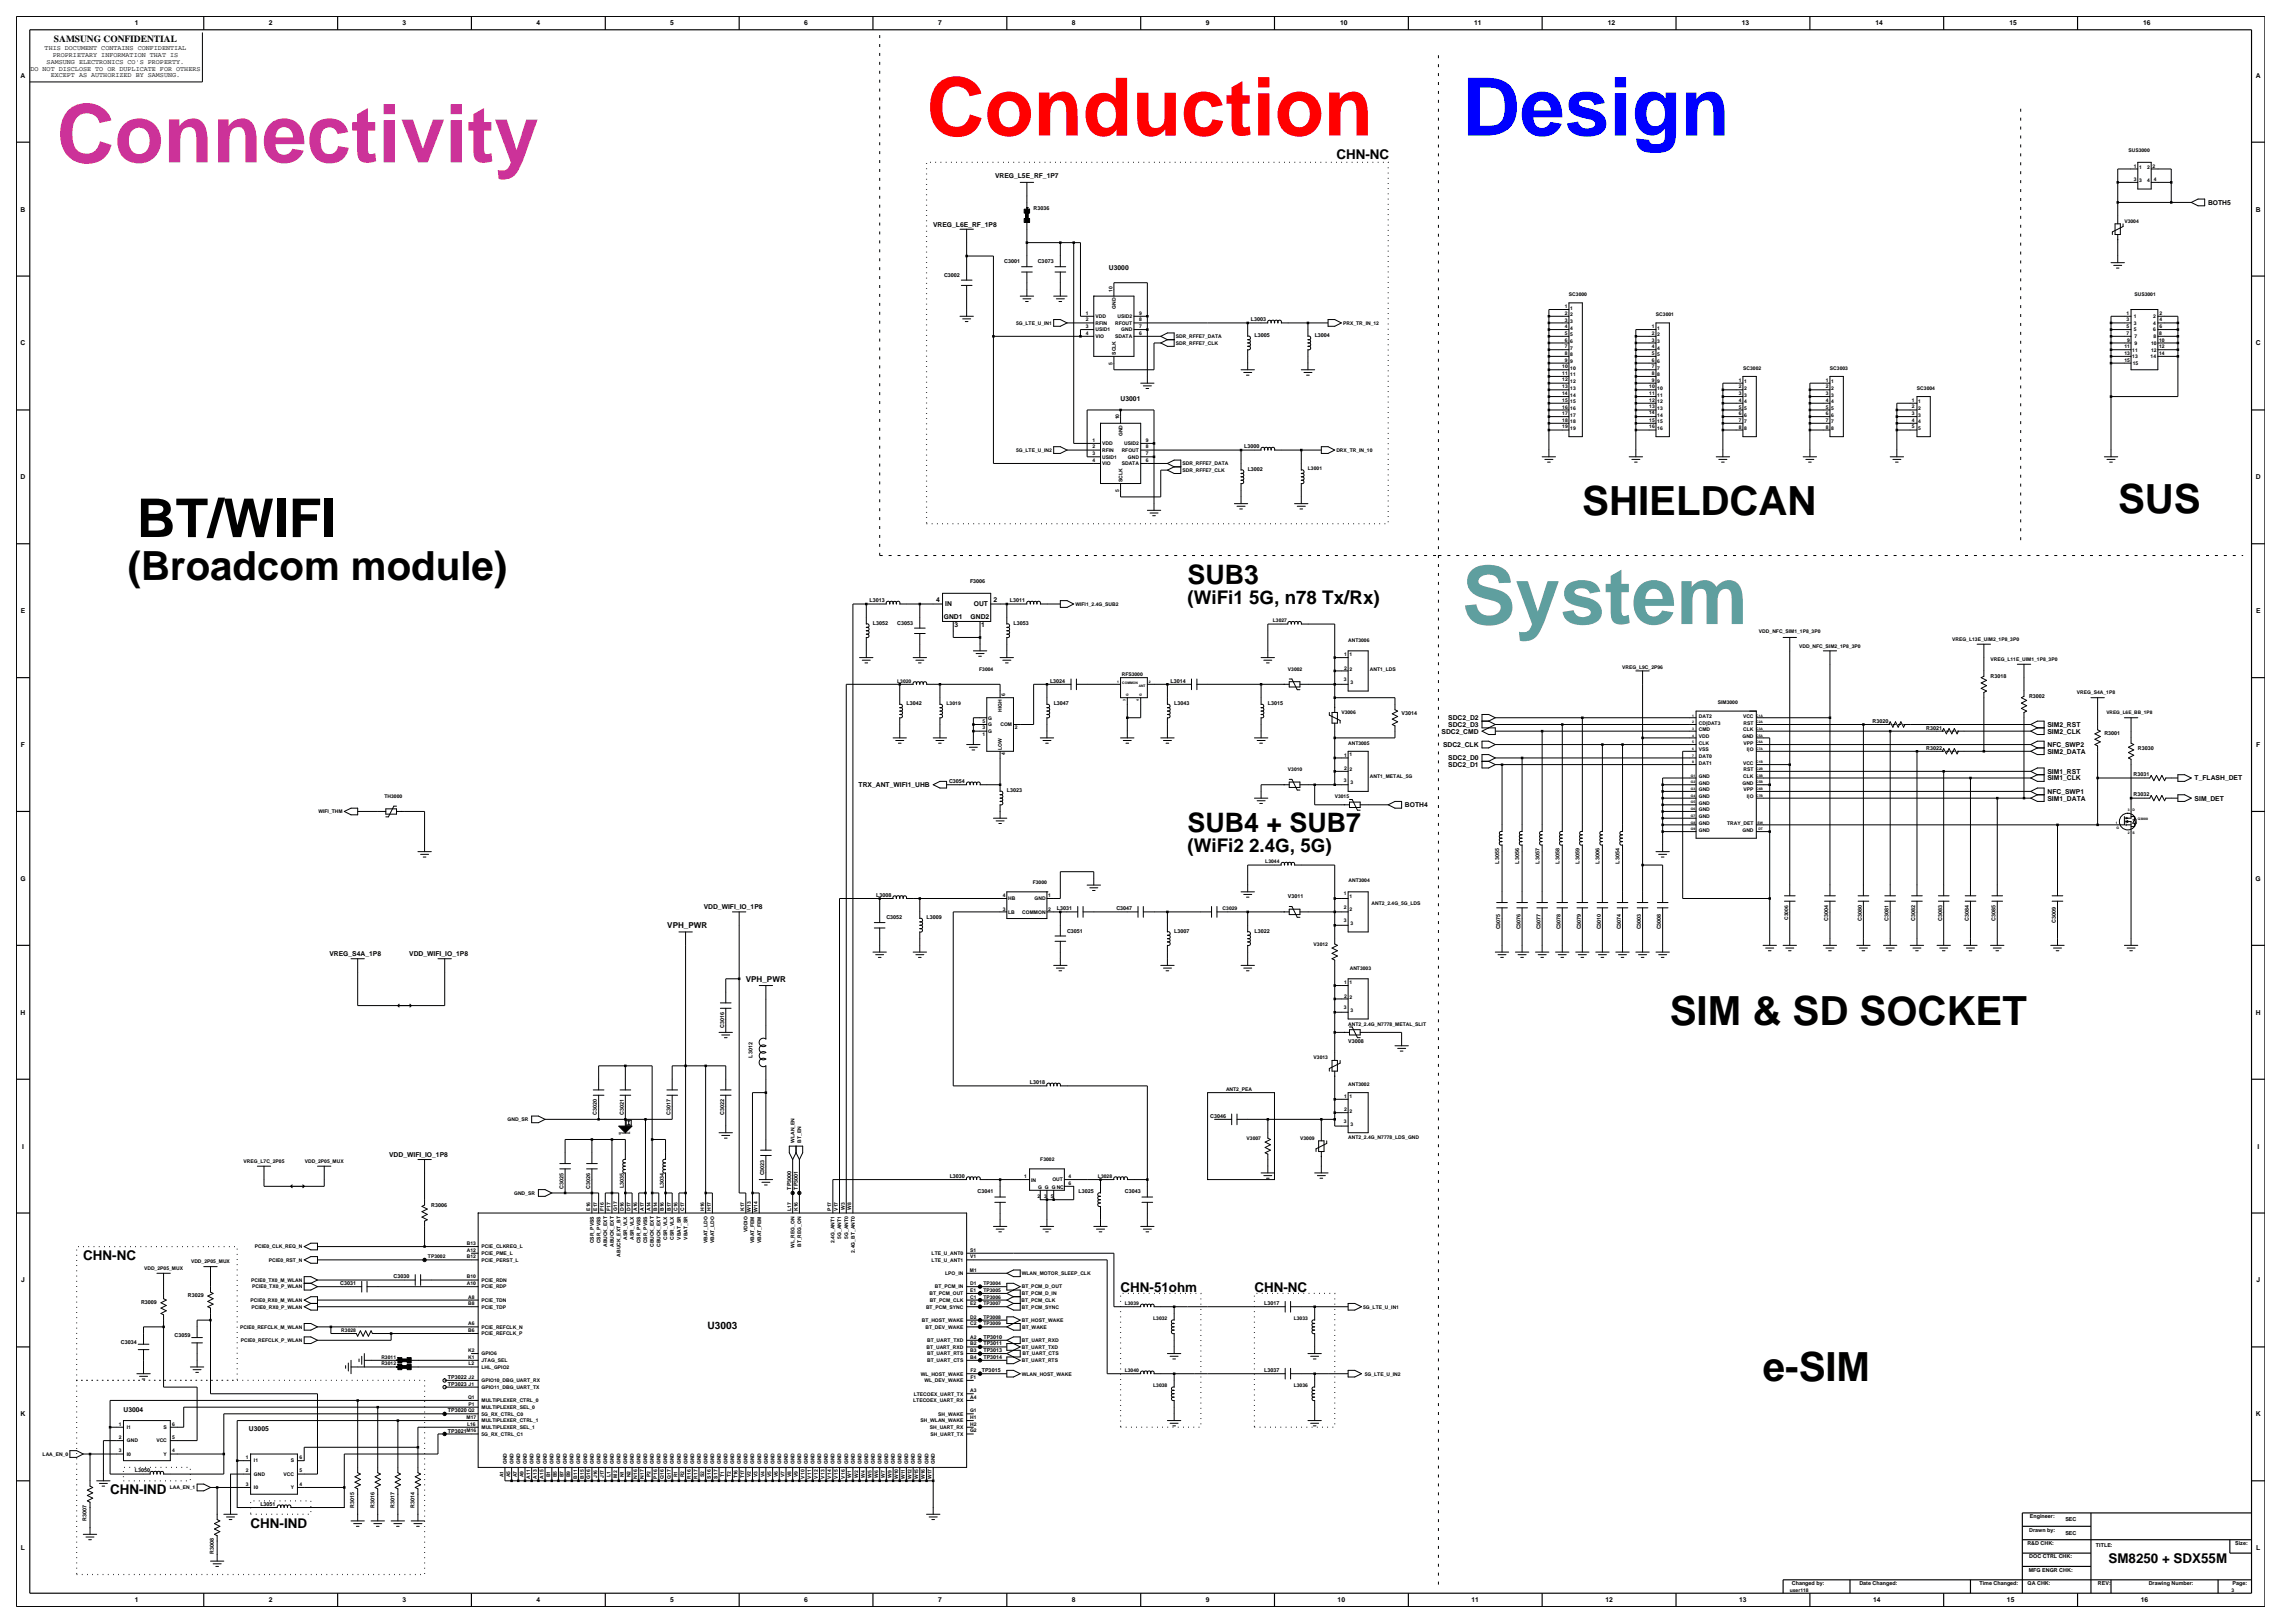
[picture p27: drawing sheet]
<svg xmlns="http://www.w3.org/2000/svg" width="420mm" height="297mm" viewBox="0 0 420 297" stroke-linecap="round" stroke-linejoin="round" font-family="sans-serif">
<defs><g id="words">
<text font-size="14.7" fill="#cc3299" x="10.4" y="29.7">Connectivity</text>
<text font-size="14.7" fill="#f00" x="169.6" y="24.8">Conduction</text>
<text font-size="14.7" fill="#00f" x="267.5" y="24.8">Design</text>
<text font-size="14.7" fill="#5f9f9f" x="267.5" y="114.2">System</text>
<text font-size="9.8" x="25" y="98.3">BT/WIFI</text>
<g font-size="7.4">
<text x="289.6" y="94.2">SHIELDCAN</text>
<text x="387.6" y="93.9">SUS</text>
<text x="23.4" y="106.1">(Broadcom module)</text>
<text x="305.6" y="187.6">SIM &amp; SD SOCKET</text>
<text x="322.6" y="252.8">e-SIM</text>
</g>
<g font-size="4.9">
<text x="217.3" y="106.9">SUB3</text>
<text x="217.3" y="152.2">SUB4 + SUB7</text>
</g>
<g font-size="3.4">
<text x="217.3" y="110.5">(WiFi1 5G, n78 Tx/Rx)</text>
<text x="217.3" y="155.8">(WiFi2 2.4G, 5G)</text>
</g>
<g font-size="2.5">
<text x="244.6" y="29.1">CHN-NC</text>
<text x="15.2" y="230.5">CHN-NC</text>
<text x="205.1" y="236.4">CHN-51ohm</text>
<text x="229.6" y="236.4">CHN-NC</text>
<text x="20.1" y="273.4">CHN-IND</text>
<text x="45.9" y="279.5">CHN-IND</text>
<text x="385.9" y="285.9">SM8250 + SDX55M</text>
</g>
<text font-size="1.9" x="129.5" y="243.1">U3003</text>
<text font-size="1.7" x="9.9" y="7.7">SAMSUNG CONFIDENTIAL</text>
<g font-size="1.5">
<text x="122.1" y="169.8">VPH_PWR</text>
<text x="136.5" y="179.6">VPH_PWR</text>
</g>
<g font-size="1.2">
<text x="24.7" y="4.7">1</text>
<text x="49.2" y="4.7">2</text>
<text x="73.7" y="4.7">3</text>
<text x="98.2" y="4.7">4</text>
<text x="122.7" y="4.7">5</text>
<text x="147.2" y="4.7">6</text>
<text x="171.7" y="4.7">7</text>
<text x="196.2" y="4.7">8</text>
<text x="220.7" y="4.7">9</text>
<text x="245.3" y="4.7">10</text>
<text x="269.8" y="4.7">11</text>
<text x="294.3" y="4.7">12</text>
<text x="318.7" y="4.7">13</text>
<text x="343.2" y="4.7">14</text>
<text x="367.7" y="4.7">15</text>
<text x="392.2" y="4.7">16</text>
<text x="8.2" y="9.2">THIS DOCUMENT CONTAINS CONFIDENTIAL</text>
<text x="8.5" y="11.7">SAMSUNG ELECTRONICS CO'S PROPERTY.</text>
<text x="9.6" y="10.5">PROPRIETARY INFORMATION THAT IS</text>
<text x="3.8" y="14.2">A</text>
<text x="5.6" y="12.9">DO NOT DISCLOSE TO OR DUPLICATE FOR OTHERS</text>
<text x="9.3" y="14.1">EXCEPT AS AUTHORIZED BY SAMSUNG.</text>
<text x="412.8" y="14.2">A</text>
<text x="182.1" y="32.6">VREG_L5E_RF_1P7</text>
<text x="3.8" y="38.7">B</text>
<text x="170.8" y="41.5">VREG_L6E_RF_1P8</text>
<text x="404.1" y="37.5">BOTH5</text>
<text x="412.8" y="38.7">B</text>
<text x="202.9" y="49.4">U3000</text>
<text x="3.8" y="63.2">C</text>
<text x="412.8" y="63.2">C</text>
<text x="205.1" y="73.3">U3001</text>
<text x="3.8" y="87.7">D</text>
<text x="412.8" y="87.7">D</text>
<text x="3.8" y="112.2">E</text>
<text x="171.3" y="110.2">4</text>
<text x="172.7" y="113.2">GND1</text>
<text x="173" y="111">IN</text>
<text x="177.6" y="113.2">GND2</text>
<text x="178.2" y="111">OUT</text>
<text x="181.8" y="110.2">2</text>
<text x="412.9" y="112.2">E</text>
<text x="174.7" y="114.8">3</text>
<text x="179.6" y="114.8">1</text>
<text x="265" y="131.8">SDC2_D2</text>
<text x="3.8" y="136.7">F</text>
<text x="263.8" y="134.2">SDC2_CMD</text>
<text x="264.1" y="136.7">SDC2_CLK</text>
<text x="265" y="133">SDC2_D3</text>
<text x="374.7" y="137.9">SIM2_DATA</text>
<text x="374.7" y="134.2">SIM2_CLK</text>
<text x="374.7" y="133">SIM2_RST</text>
<text x="374.7" y="136.7">NFC_SWP2</text>
<text x="412.9" y="136.7">F</text>
<text x="265" y="140.4">SDC2_D1</text>
<text x="265" y="139.1">SDC2_D0</text>
<text x="374.7" y="142.8">SIM1_CLK</text>
<text x="374.7" y="141.6">SIM1_RST</text>
<text x="401.6" y="142.8">T_FLASH_DET</text>
<text x="157.1" y="144">TRX_ANT_WIFI1_UHB</text>
<text x="257.1" y="147.7">BOTH4</text>
<text x="374.7" y="146.5">SIM1_DATA</text>
<text x="374.7" y="145.3">NFC_SWP1</text>
<text x="401.6" y="146.5">SIM_DET</text>
<text x="3.7" y="161.2">G</text>
<text x="412.8" y="161.2">G</text>
<text x="128.8" y="166.4">VDD_WIFI_IO_1P8</text>
<text x="60.3" y="175">VREG_S4A_1P8</text>
<text x="74.9" y="175">VDD_WIFI_IO_1P8</text>
<text x="3.8" y="185.7">H</text>
<text x="412.8" y="185.7">H</text>
<text x="4" y="210.2">I</text>
<text x="71.2" y="211.7">VDD_WIFI_IO_1P8</text>
<text x="413.1" y="210.2">I</text>
<text x="3.9" y="234.7">J</text>
<text x="412.9" y="234.7">J</text>
<text x="3.8" y="259.2">K</text>
<text x="22.6" y="258.4">U3004</text>
<text x="45.6" y="261.8">U3005</text>
<text x="412.8" y="259.2">K</text>
<text x="3.8" y="283.7">L</text>
<text x="412.9" y="283.7">L</text>
<text x="24.7" y="293.2">1</text>
<text x="49.2" y="293.2">2</text>
<text x="73.7" y="293.2">3</text>
<text x="98.2" y="293.2">4</text>
<text x="122.7" y="293.2">5</text>
<text x="147.2" y="293.2">6</text>
<text x="171.7" y="293.2">7</text>
<text x="196.2" y="293.2">8</text>
<text x="220.7" y="293.2">9</text>
<text x="244.8" y="293.2">10</text>
<text x="269.3" y="293.2">11</text>
<text x="293.8" y="293.2">12</text>
<text x="318.3" y="293.2">13</text>
<text x="342.8" y="293.2">14</text>
<text x="367.3" y="293.2">15</text>
<text x="391.8" y="293.2">16</text>
</g>
<g font-size="1">
<text x="189.2" y="38.4">R3036</text>
<text x="172.8" y="50.6">C3002</text>
<text x="183.8" y="48.2">C3001</text>
<text x="189.9" y="48.2">C3073</text>
<text x="228.9" y="58.8">L3003</text>
<text x="229.6" y="61.6">L3005</text>
<text x="240.6" y="61.6">L3004</text>
<text x="227.7" y="82.1">L3000</text>
<text x="228.3" y="86.1">L3002</text>
<text x="177.5" y="106.6">F3006</text>
<text x="159.1" y="110.2">L3013</text>
<text x="184.8" y="110.2">L3011</text>
<text x="159.8" y="114.3">L3052</text>
<text x="164.2" y="114.3">C3053</text>
<text x="185.5" y="114.3">L3053</text>
<text x="192.2" y="124.9">L3024</text>
<text x="214.2" y="124.9">L3014</text>
<text x="364.3" y="124.1">R3018</text>
<text x="165.9" y="129">L3042</text>
<text x="192.8" y="129">L3047</text>
<text x="214.9" y="129">L3043</text>
<text x="232" y="129">L3015</text>
<text x="256.5" y="130.8">V3014</text>
<text x="371.3" y="127.8">R3002</text>
<text x="342.7" y="132.3">R3020</text>
<text x="352.5" y="133.5">R3021</text>
<text x="352.5" y="137.2">R3022</text>
<text x="385.1" y="134.4">R3001</text>
<text x="391.2" y="137.2">R3030</text>
<text x="173.7" y="143.3">C3054</text>
<text x="390.5" y="142.1">R3031</text>
<text x="184.3" y="144.9">L3023</text>
<text x="390.5" y="145.7">R3032</text>
<text x="274.4" y="158" transform="rotate(-90 274.4 158)">L3055</text>
<text x="278" y="158" transform="rotate(-90 278 158)">L3056</text>
<text x="281.7" y="158" transform="rotate(-90 281.7 158)">L3057</text>
<text x="285.4" y="158" transform="rotate(-90 285.4 158)">L3058</text>
<text x="289.1" y="158" transform="rotate(-90 289.1 158)">L3059</text>
<text x="292.7" y="158" transform="rotate(-90 292.7 158)">L3006</text>
<text x="296.4" y="158" transform="rotate(-90 296.4 158)">L3054</text>
<text x="160.3" y="164.1">L3008</text>
<text x="193.4" y="166.6">L3031</text>
<text x="204.3" y="166.6">C3047</text>
<text x="235.7" y="164.4">V3011</text>
<text x="162.2" y="168.2">C3052</text>
<text x="169.6" y="168.2">L3009</text>
<text x="195.3" y="170.6">C3051</text>
<text x="214.9" y="170.6">L3007</text>
<text x="229.6" y="170.6">L3022</text>
<text x="274.6" y="170.1" transform="rotate(-90 274.6 170.1)">C3075</text>
<text x="278.3" y="170.1" transform="rotate(-90 278.3 170.1)">C3076</text>
<text x="281.9" y="170.1" transform="rotate(-90 281.9 170.1)">C3077</text>
<text x="285.6" y="170.1" transform="rotate(-90 285.6 170.1)">C3078</text>
<text x="289.3" y="170.1" transform="rotate(-90 289.3 170.1)">C3079</text>
<text x="292.9" y="170.1" transform="rotate(-90 292.9 170.1)">C3010</text>
<text x="296.6" y="170.1" transform="rotate(-90 296.6 170.1)">C3074</text>
<text x="300.3" y="170.1" transform="rotate(-90 300.3 170.1)">C3003</text>
<text x="304" y="170.1" transform="rotate(-90 304 170.1)">C3008</text>
<text x="334.6" y="168.6" transform="rotate(-90 334.6 168.6)">C3004</text>
<text x="340.7" y="168.6" transform="rotate(-90 340.7 168.6)">C3080</text>
<text x="345.6" y="168.6" transform="rotate(-90 345.6 168.6)">C3081</text>
<text x="350.5" y="168.6" transform="rotate(-90 350.5 168.6)">C3082</text>
<text x="355.4" y="168.6" transform="rotate(-90 355.4 168.6)">C3083</text>
<text x="360.3" y="168.6" transform="rotate(-90 360.3 168.6)">C3084</text>
<text x="365.2" y="168.6" transform="rotate(-90 365.2 168.6)">C3085</text>
<text x="376.2" y="168.9" transform="rotate(-90 376.2 168.9)">C3009</text>
<text x="132.5" y="188.1" transform="rotate(-90 132.5 188.1)">C3016</text>
<text x="246.7" y="190.8">V3008</text>
<text x="137.7" y="193.5" transform="rotate(-90 137.7 193.5)">L3012</text>
<text x="188.5" y="198.4">L3018</text>
<text x="109.2" y="204.1" transform="rotate(-90 109.2 204.1)">C3020</text>
<text x="114.1" y="204.1" transform="rotate(-90 114.1 204.1)">C3021</text>
<text x="122.7" y="204.1" transform="rotate(-90 122.7 204.1)">C3017</text>
<text x="132.5" y="204.1" transform="rotate(-90 132.5 204.1)">C3022</text>
<text x="221.5" y="204.5">C3046</text>
<text x="139.9" y="215.1" transform="rotate(-90 139.9 215.1)">C3023</text>
<text x="173.8" y="215.5">L3030</text>
<text x="78.9" y="220.8">R3006</text>
<text x="103.1" y="217.5" transform="rotate(-90 103.1 217.5)">C3025</text>
<text x="108" y="217.5" transform="rotate(-90 108 217.5)">C3026</text>
<text x="114.1" y="217.4" transform="rotate(-90 114.1 217.4)">L3035</text>
<text x="121.5" y="217.4" transform="rotate(-90 121.5 217.4)">L3034</text>
<text x="144.8" y="217.7" transform="rotate(-90 144.8 217.7)">TP3000</text>
<text x="146" y="217.7" transform="rotate(-90 146 217.7)">TP3001</text>
<text x="178.9" y="218.4">C3041</text>
<text x="197.4" y="218.4">L3025</text>
<text x="205.8" y="218.4">C3043</text>
<text x="72" y="233.9">C3030</text>
<text x="25.8" y="238.6">R3009</text>
<text x="34.4" y="237.4">R3029</text>
<text x="62.2" y="235.1">C3031</text>
<text x="231.4" y="238.8">L3017</text>
<text x="22.1" y="246">C3034</text>
<text x="31.9" y="244.7">C3059</text>
<text x="180" y="245">TP3010</text>
<text x="179.7" y="251.1">TP3015</text>
<text x="180" y="246.2">TP3011</text>
<text x="180" y="248.7">TP3014</text>
<text x="180" y="247.4">TP3013</text>
<text x="231.4" y="251.1">L3037</text>
<text x="82" y="252.3">TP3022 J2</text>
<text x="82" y="253.6">TP3023 J1</text>
<text x="82" y="258.5">TP3020 Q2</text>
<text x="82" y="262.1">TP3021M16</text>
<text x="24.7" y="269.4">L3050</text>
<text x="47.6" y="275.6">L3051</text>
<text x="64.8" y="275.9" transform="rotate(-90 64.8 275.9)">R3015</text>
<text x="68.5" y="275.9" transform="rotate(-90 68.5 275.9)">R3016</text>
<text x="72.2" y="275.9" transform="rotate(-90 72.2 275.9)">R3017</text>
<text x="75.9" y="275.9" transform="rotate(-90 75.9 275.9)">R3014</text>
<text x="15.9" y="278.3" transform="rotate(-90 15.9 278.3)">R3007</text>
<text x="371.4" y="280.2">Drawn by:</text>
<text x="371.5" y="277.8">Engineer:</text>
<text x="378" y="278.4">SEC</text>
<text x="378" y="280.8">SEC</text>
<text x="39.1" y="284.4" transform="rotate(-90 39.1 284.4)">R3008</text>
<text x="371" y="282.7">R&amp;D CHK:</text>
<text x="371.3" y="287.6">MFG ENGR CHK:</text>
<text x="371.4" y="285.2">DOC CTRL CHK:</text>
<text x="383.6" y="283">TITLE:</text>
<text x="409.1" y="282.7">Size:</text>
<text x="327.9" y="290.1">Changed by:</text>
<text x="340.3" y="290.1">Date Changed:</text>
<text x="362.2" y="290.1">Time Changed:</text>
<text x="371.1" y="290.1">QA CHK:</text>
<text x="383.9" y="290.1">REV:</text>
<text x="393.2" y="290.1">Drawing Number:</text>
<text x="408.6" y="290.1">Page:</text>
</g>
<g font-size=".9">
<text x="389.5" y="27.8">SUS3000</text>
<text x="390.5" y="33.1">3</text>
<text x="390.5" y="30.7">1</text>
<text x="391.5" y="33.4">3</text>
<text x="391.5" y="30.9">1</text>
<text x="392.9" y="33.4">4</text>
<text x="392.9" y="30.9">2</text>
<text x="393.9" y="30.7">2</text>
<text x="394.2" y="33.1">4</text>
<text x="388.8" y="40.8">V3004</text>
<text x="203.6" y="53.5" transform="rotate(-90 203.6 53.5)">10</text>
<text x="186" y="59.4">5G_LTE_U_IN1</text>
<text x="198.7" y="58.8">2</text>
<text x="198.7" y="57.6">1</text>
<text x="200.5" y="59.4">RFIN</text>
<text x="200.5" y="58.2">VDD</text>
<text x="204.1" y="59.4">RFOUT</text>
<text x="204.2" y="56.5" transform="rotate(-90 204.2 56.5)">GND</text>
<text x="204.5" y="58.2">USID2</text>
<text x="208.5" y="58.8">8</text>
<text x="208.5" y="57.6">9</text>
<text x="245.8" y="59.4">PRX_TR_IN_12</text>
<text x="286.4" y="57.6">2</text>
<text x="286.4" y="58.8">3</text>
<text x="286.4" y="56.4">1</text>
<text x="287.1" y="54.2">SC3000</text>
<text x="287.4" y="57.9">2</text>
<text x="287.4" y="59.1">3</text>
<text x="287.4" y="56.6">1</text>
<text x="303.1" y="57.9">SC3001</text>
<text x="389.2" y="58.8">3</text>
<text x="389.2" y="57.6">1</text>
<text x="390.5" y="59.4">3</text>
<text x="390.5" y="58.2">1</text>
<text x="390.6" y="54.2">SUS3001</text>
<text x="394" y="58.2">2</text>
<text x="394" y="59.4">4</text>
<text x="395.2" y="57.6">2</text>
<text x="395.2" y="58.8">4</text>
<text x="198.7" y="60">3</text>
<text x="198.7" y="61.3">4</text>
<text x="200.5" y="60.6">USID1</text>
<text x="200.5" y="61.9">VIO</text>
<text x="204.1" y="61.9">SDATA</text>
<text x="204.2" y="64.9" transform="rotate(-90 204.2 64.9)">SCLK</text>
<text x="205.2" y="60.6">GND</text>
<text x="208.5" y="61.3">6</text>
<text x="208.5" y="60">7</text>
<text x="215.2" y="61.9">SDR_RFFE7_DATA</text>
<text x="215.2" y="63.1">SDR_RFFE7_CLK</text>
<text x="286.4" y="60.1">4</text>
<text x="286.4" y="61.3">5</text>
<text x="286.4" y="62.5">6</text>
<text x="286.4" y="63.7">7</text>
<text x="286.4" y="65">8</text>
<text x="287.4" y="65.2">8</text>
<text x="287.4" y="60.3">4</text>
<text x="287.4" y="61.5">5</text>
<text x="287.4" y="62.8">6</text>
<text x="287.4" y="64">7</text>
<text x="302.3" y="61.3">2</text>
<text x="302.3" y="62.5">3</text>
<text x="302.3" y="63.7">4</text>
<text x="302.3" y="65">5</text>
<text x="302.3" y="60.1">1</text>
<text x="303.3" y="61.5">2</text>
<text x="303.3" y="62.8">3</text>
<text x="303.3" y="64">4</text>
<text x="303.3" y="65.2">5</text>
<text x="303.3" y="60.3">1</text>
<text x="388.8" y="65">13</text>
<text x="388.8" y="63.7">11</text>
<text x="389.2" y="61.2">7</text>
<text x="389.2" y="60">5</text>
<text x="389.3" y="62.5">9</text>
<text x="390.2" y="65.5">13</text>
<text x="390.2" y="64.3">11</text>
<text x="390.5" y="60.6">5</text>
<text x="390.6" y="61.9">7</text>
<text x="390.6" y="63.1">9</text>
<text x="393.6" y="65.5">14</text>
<text x="393.6" y="63.1">10</text>
<text x="393.6" y="64.3">12</text>
<text x="394" y="60.6">6</text>
<text x="394.1" y="61.8">8</text>
<text x="395.1" y="65">14</text>
<text x="395.1" y="62.5">10</text>
<text x="395.1" y="63.7">12</text>
<text x="395.1" y="61.3">8</text>
<text x="395.2" y="60">6</text>
<text x="203.6" y="66.7" transform="rotate(-90 203.6 66.7)">5</text>
<text x="285.9" y="67.4">10</text>
<text x="285.9" y="68.6">11</text>
<text x="285.9" y="69.8">12</text>
<text x="285.9" y="71">13</text>
<text x="286.4" y="66.2">9</text>
<text x="287.4" y="66.4">9</text>
<text x="287.4" y="67.7">10</text>
<text x="287.4" y="68.9">11</text>
<text x="287.4" y="70.1">12</text>
<text x="287.4" y="71.3">13</text>
<text x="301.8" y="71">10</text>
<text x="302.3" y="66.2">6</text>
<text x="302.3" y="67.4">7</text>
<text x="302.3" y="68.7">8</text>
<text x="302.3" y="69.9">9</text>
<text x="303.3" y="66.4">6</text>
<text x="303.3" y="67.7">7</text>
<text x="303.3" y="68.9">8</text>
<text x="303.3" y="70.1">9</text>
<text x="303.3" y="71.3">10</text>
<text x="318.2" y="69.9">1</text>
<text x="318.2" y="71.1">2</text>
<text x="319" y="67.7">SC3002</text>
<text x="319.2" y="70.1">1</text>
<text x="319.2" y="71.3">2</text>
<text x="334.2" y="71.1">2</text>
<text x="334.2" y="69.9">1</text>
<text x="334.9" y="67.7">SC3003</text>
<text x="335.1" y="70.1">1</text>
<text x="335.1" y="71.3">2</text>
<text x="350.8" y="71.3">SC3004</text>
<text x="388.8" y="66.2">15</text>
<text x="390.3" y="66.7">15</text>
<text x="204.8" y="76.7" transform="rotate(-90 204.8 76.7)">10</text>
<text x="285.9" y="72.3">14</text>
<text x="285.9" y="77.2">18</text>
<text x="285.9" y="73.5">15</text>
<text x="285.9" y="74.8">16</text>
<text x="285.9" y="76">17</text>
<text x="287.4" y="77.5">18</text>
<text x="287.4" y="72.6">14</text>
<text x="287.4" y="73.8">15</text>
<text x="287.4" y="75">16</text>
<text x="287.4" y="76.2">17</text>
<text x="301.8" y="75.7">14</text>
<text x="301.8" y="72.2">11</text>
<text x="301.8" y="73.5">12</text>
<text x="301.8" y="74.7">13</text>
<text x="301.8" y="77.2">15</text>
<text x="303.3" y="72.6">11</text>
<text x="303.3" y="73.8">12</text>
<text x="303.3" y="75">13</text>
<text x="303.3" y="76.2">14</text>
<text x="303.3" y="77.5">15</text>
<text x="318.2" y="72.3">3</text>
<text x="318.2" y="73.5">4</text>
<text x="318.2" y="74.8">5</text>
<text x="318.2" y="76">6</text>
<text x="318.2" y="77.2">7</text>
<text x="319.2" y="72.6">3</text>
<text x="319.2" y="73.8">4</text>
<text x="319.2" y="75">5</text>
<text x="319.2" y="76.2">6</text>
<text x="319.2" y="77.5">7</text>
<text x="334.2" y="72.3">3</text>
<text x="334.2" y="73.5">4</text>
<text x="334.2" y="74.8">5</text>
<text x="334.2" y="76">6</text>
<text x="334.2" y="77.2">7</text>
<text x="335.1" y="72.6">3</text>
<text x="335.1" y="73.8">4</text>
<text x="335.1" y="75">5</text>
<text x="335.1" y="76.2">6</text>
<text x="335.1" y="77.5">7</text>
<text x="349.9" y="77.2">4</text>
<text x="349.9" y="73.5">1</text>
<text x="349.9" y="74.7">2</text>
<text x="349.9" y="75.9">3</text>
<text x="351" y="77.5">4</text>
<text x="351" y="73.8">1</text>
<text x="351" y="75">2</text>
<text x="351" y="76.2">3</text>
<text x="186" y="82.7">5G_LTE_U_IN2</text>
<text x="199.9" y="80.9">1</text>
<text x="199.9" y="82.1">2</text>
<text x="199.9" y="83.3">3</text>
<text x="201.7" y="81.5">VDD</text>
<text x="201.7" y="82.7">RFIN</text>
<text x="201.7" y="83.9">USID1</text>
<text x="205.3" y="82.7">RFOUT</text>
<text x="205.4" y="79.8" transform="rotate(-90 205.4 79.8)">GND</text>
<text x="205.7" y="81.5">USID2</text>
<text x="206.4" y="83.9">GND</text>
<text x="209.7" y="83.3">7</text>
<text x="209.7" y="82.1">8</text>
<text x="209.7" y="80.9">9</text>
<text x="244.6" y="82.7">DRX_TR_IN_10</text>
<text x="285.9" y="78.4">19</text>
<text x="287.4" y="78.7">19</text>
<text x="301.8" y="78.4">16</text>
<text x="303.3" y="78.7">16</text>
<text x="318.2" y="78.4">8</text>
<text x="319.2" y="78.7">8</text>
<text x="334.1" y="78.4">8</text>
<text x="335.1" y="78.7">8</text>
<text x="349.9" y="78.4">5</text>
<text x="351" y="78.7">5</text>
<text x="199.9" y="84.5">4</text>
<text x="201.7" y="85.1">VIO</text>
<text x="204.8" y="90" transform="rotate(-90 204.8 90)">5</text>
<text x="205.3" y="85.1">SDATA</text>
<text x="205.4" y="88.2" transform="rotate(-90 205.4 88.2)">SCLK</text>
<text x="209.7" y="84.5">6</text>
<text x="216.4" y="86.4">SDR_RFFE7_CLK</text>
<text x="216.4" y="85.1">SDR_RFFE7_DATA</text>
<text x="239.4" y="86.1">L3001</text>
<text x="196.8" y="110.9">WIFI1_2.4G_SUB2</text>
<text x="232.9" y="113.9">L3027</text>
<text x="246.7" y="117.6">ANT3006</text>
<text x="321.9" y="115.8">VDD_NFC_SIM1_1P8_3P0</text>
<text x="329.3" y="118.5">VDD_NFC_SIM2_1P8_3P0</text>
<text x="357.2" y="117.3">VREG_L13E_UIM2_1P8_3P0</text>
<text x="164.2" y="124.9">L3020</text>
<text x="179.2" y="122.8">F3004</text>
<text x="205.3" y="123.7">RFS3000</text>
<text x="235.7" y="122.8">V3002</text>
<text x="246" y="124.7">3</text>
<text x="246" y="120.1">1</text>
<text x="246" y="122.5">2</text>
<text x="247" y="120">1</text>
<text x="247" y="122.8">2</text>
<text x="247.2" y="125.2">3</text>
<text x="250.7" y="122.8">ANT1_LDS</text>
<text x="296.9" y="122.4">VREG_L9C_2P96</text>
<text x="364.3" y="121">VREG_L11E_UIM1_1P8_3P0</text>
<text x="173.2" y="128.9">L3019</text>
<text x="180.8" y="131.7">G</text>
<text x="183.4" y="130.2" transform="rotate(-90 183.4 130.2)">HIGH</text>
<text x="183.9" y="127.4" transform="rotate(-90 183.9 127.4)">6</text>
<text x="245.5" y="130.7">V3006</text>
<text x="310.9" y="131.3">DAT2</text>
<text x="314.4" y="128.9">SIM3000</text>
<text x="319" y="131.3">VCC</text>
<text x="380.1" y="127.1">VREG_S4A_1P8</text>
<text x="385.5" y="130.7">VREG_L6E_BB_1P8</text>
<text x="179.8" y="134.7">1</text>
<text x="179.8" y="133.5">3</text>
<text x="179.8" y="132.2">5</text>
<text x="180.8" y="134.1">G</text>
<text x="180.8" y="132.9">G</text>
<text x="183.1" y="132.9">COM</text>
<text x="183.4" y="137.2" transform="rotate(-90 183.4 137.2)">LOW</text>
<text x="185.7" y="133.5">2</text>
<text x="246.7" y="136.2">ANT3005</text>
<text x="310.9" y="135">VDD</text>
<text x="310.9" y="136.2">CLK</text>
<text x="310.9" y="137.5">VSS</text>
<text x="310.9" y="132.6">CD|DAT3</text>
<text x="310.9" y="133.8">CMD</text>
<text x="318.9" y="135">GND</text>
<text x="319" y="133.8">CLK</text>
<text x="319.1" y="136.2">VPP</text>
<text x="319.1" y="132.6">RST</text>
<text x="319.7" y="137.5">I|O</text>
<text x="183.9" y="138.2" transform="rotate(-90 183.9 138.2)">4</text>
<text x="235.7" y="141.1">V3010</text>
<text x="246" y="143">3</text>
<text x="246" y="138.4">1</text>
<text x="246" y="140.9">2</text>
<text x="247" y="138.4">1</text>
<text x="247" y="141.1">2</text>
<text x="247.2" y="143.5">3</text>
<text x="250.7" y="142.4">ANT1_METAL_5G</text>
<text x="310.9" y="142.4">GND</text>
<text x="310.9" y="143.6">GND</text>
<text x="310.9" y="138.7">DAT0</text>
<text x="310.9" y="139.9">DAT1</text>
<text x="318.9" y="143.6">GND</text>
<text x="319" y="139.9">VCC</text>
<text x="319" y="142.4">CLK</text>
<text x="319.1" y="141.1">RST</text>
<text x="58.3" y="148.8">WIFI_THM</text>
<text x="70.4" y="146">TH3000</text>
<text x="244.3" y="146">V3015</text>
<text x="310.9" y="149.7">GND</text>
<text x="310.9" y="144.8">GND</text>
<text x="310.9" y="146">GND</text>
<text x="310.9" y="147.3">GND</text>
<text x="310.9" y="148.5">GND</text>
<text x="319.1" y="144.8">VPP</text>
<text x="319.7" y="146">I|O</text>
<text x="310.9" y="150.9">GND</text>
<text x="310.9" y="152.2">GND</text>
<text x="316.1" y="150.9">TRAY_DET</text>
<text x="318.9" y="152.2">GND</text>
<text x="189" y="161.7">F3000</text>
<text x="231.6" y="158">L3044</text>
<text x="246.8" y="161.4">ANT3004</text>
<text x="183.5" y="166.6">3</text>
<text x="183.5" y="164.2">4</text>
<text x="184.5" y="167.2">LB</text>
<text x="184.5" y="164.7">HB</text>
<text x="187.1" y="167.2">COMMON</text>
<text x="189.3" y="164.7">GND</text>
<text x="191.8" y="164.2">1</text>
<text x="191.8" y="166.6">2</text>
<text x="223.7" y="166.6">C3029</text>
<text x="246" y="166.3">2</text>
<text x="246" y="163.9">1</text>
<text x="246.9" y="166.8">2</text>
<text x="246.9" y="164.3">1</text>
<text x="251" y="165.6">ANT2_2.4G_5G_LDS</text>
<text x="240.4" y="173">V3012</text>
<text x="246" y="168.7">3</text>
<text x="247.2" y="169.2">3</text>
<text x="327.2" y="168.3" transform="rotate(-90 327.2 168.3)">C3006</text>
<text x="247" y="177.6">ANT3003</text>
<text x="246" y="184.7">3</text>
<text x="246" y="180.1">1</text>
<text x="246" y="182.5">2</text>
<text x="247" y="180">1</text>
<text x="247" y="182.8">2</text>
<text x="247.2" y="185.2">3</text>
<text x="246.7" y="187.7">ANT2_2.4G_N7778_METAL_SLIT</text>
<text x="240.4" y="193.9">V3013</text>
<text x="224.4" y="199.6">ANT2_PEA</text>
<text x="246" y="200.9">1</text>
<text x="246" y="203.4">2</text>
<text x="246.7" y="198.7">ANT3002</text>
<text x="247" y="200.9">1</text>
<text x="247" y="203.6">2</text>
<text x="92.9" y="205.2">GND_SR</text>
<text x="145.4" y="209.1" transform="rotate(-90 145.4 209.1)">WLAN_EN</text>
<text x="146.6" y="209.1" transform="rotate(-90 146.6 209.1)">BT_EN</text>
<text x="228.1" y="208.6">V3007</text>
<text x="237.9" y="208.6">V3009</text>
<text x="246" y="205.5">3</text>
<text x="246.7" y="208.5">ANT2_2.4G_N7778_LDS_GND</text>
<text x="247.2" y="206">3</text>
<text x="44.6" y="212.8">VREG_L7C_2P05</text>
<text x="55.8" y="212.8">VDD_2P05_MUX</text>
<text x="187.4" y="215.6">1</text>
<text x="190.4" y="212.5">F3002</text>
<text x="195.5" y="215.6">4</text>
<text x="200.9" y="215.5">L3028</text>
<text x="94.1" y="218.6">GND_SR</text>
<text x="108" y="221.6" transform="rotate(-90 108 221.6)">E16</text>
<text x="109.3" y="221.6" transform="rotate(-90 109.3 221.6)">E17</text>
<text x="110.5" y="221.5" transform="rotate(-90 110.5 221.5)">F16</text>
<text x="111.7" y="221.5" transform="rotate(-90 111.7 221.5)">F17</text>
<text x="112.9" y="221.6" transform="rotate(-90 112.9 221.6)">G17</text>
<text x="114.2" y="221.6" transform="rotate(-90 114.2 221.6)">D16</text>
<text x="115.4" y="221.6" transform="rotate(-90 115.4 221.6)">D17</text>
<text x="116.6" y="221.6" transform="rotate(-90 116.6 221.6)">A16</text>
<text x="117.8" y="221.6" transform="rotate(-90 117.8 221.6)">A17</text>
<text x="119.1" y="221.6" transform="rotate(-90 119.1 221.6)">A14</text>
<text x="120.3" y="221.6" transform="rotate(-90 120.3 221.6)">B14</text>
<text x="121.5" y="221.6" transform="rotate(-90 121.5 221.6)">B16</text>
<text x="122.7" y="221.6" transform="rotate(-90 122.7 221.6)">B17</text>
<text x="124" y="221.6" transform="rotate(-90 124 221.6)">C16</text>
<text x="125.2" y="221.6" transform="rotate(-90 125.2 221.6)">C17</text>
<text x="128.9" y="221.6" transform="rotate(-90 128.9 221.6)">H16</text>
<text x="130.1" y="221.6" transform="rotate(-90 130.1 221.6)">H17</text>
<text x="136.2" y="221.6" transform="rotate(-90 136.2 221.6)">K17</text>
<text x="137.4" y="221.7" transform="rotate(-90 137.4 221.7)">W13</text>
<text x="138.7" y="221.7" transform="rotate(-90 138.7 221.7)">W14</text>
<text x="144.8" y="221.5" transform="rotate(-90 144.8 221.5)">L17</text>
<text x="146" y="221.6" transform="rotate(-90 146 221.6)">K16</text>
<text x="152.1" y="221.6" transform="rotate(-90 152.1 221.6)">P17</text>
<text x="153.3" y="221.6" transform="rotate(-90 153.3 221.6)">V17</text>
<text x="154.6" y="221.4" transform="rotate(-90 154.6 221.4)">W3</text>
<text x="155.8" y="221.4" transform="rotate(-90 155.8 221.4)">W8</text>
<text x="188.7" y="216.3">IN</text>
<text x="189.9" y="219.3">2</text>
<text x="190" y="217.6">G G G NC</text>
<text x="191.1" y="219.3">3</text>
<text x="192.3" y="219.3">5</text>
<text x="192.6" y="216.1">OUT</text>
<text x="195.5" y="216.8">6</text>
<text x="85.4" y="227.8">B13</text>
<text x="108.6" y="227.5" transform="rotate(-90 108.6 227.5)">CSR_PVSS</text>
<text x="109.9" y="227.5" transform="rotate(-90 109.9 227.5)">CSR_PVSS</text>
<text x="114.8" y="226.8" transform="rotate(-90 114.8 226.8)">ASR_VLX</text>
<text x="116" y="226.8" transform="rotate(-90 116 226.8)">ASR_VLX</text>
<text x="117.2" y="227.5" transform="rotate(-90 117.2 227.5)">CSR_PVSS</text>
<text x="118.5" y="227.5" transform="rotate(-90 118.5 227.5)">CSR_PVSS</text>
<text x="122.1" y="226.8" transform="rotate(-90 122.1 226.8)">CSR_VLX</text>
<text x="123.3" y="226.8" transform="rotate(-90 123.3 226.8)">CSR_VLX</text>
<text x="124.6" y="226.9" transform="rotate(-90 124.6 226.9)">VBAT_SR</text>
<text x="125.8" y="226.9" transform="rotate(-90 125.8 226.9)">VBAT_SR</text>
<text x="129.5" y="227.5" transform="rotate(-90 129.5 227.5)">VBAT_LDO</text>
<text x="130.7" y="227.5" transform="rotate(-90 130.7 227.5)">VBAT_LDO</text>
<text x="136.8" y="225.5" transform="rotate(-90 136.8 225.5)">VDDIO</text>
<text x="138" y="227.5" transform="rotate(-90 138 227.5)">VBAT_FEM</text>
<text x="139.3" y="227.5" transform="rotate(-90 139.3 227.5)">VBAT_FEM</text>
<text x="152.7" y="227.5" transform="rotate(-90 152.7 227.5)">2.4G_ANT1</text>
<text x="154" y="226.7" transform="rotate(-90 154 226.7)">5G_ANT1</text>
<text x="155.2" y="226.7" transform="rotate(-90 155.2 226.7)">5G_ANT0</text>
<text x="26.4" y="232.4">VDD_2P05_MUX</text>
<text x="35" y="231.2">VDD_2P05_MUX</text>
<text x="46.6" y="228.4">PCIE0_CLK_REQ_N</text>
<text x="49.2" y="230.9">PCIE0_RST_N</text>
<text x="78.3" y="230.3">TP3002</text>
<text x="85.4" y="233.9">B10</text>
<text x="85.4" y="230.3">B12</text>
<text x="85.4" y="229">A12</text>
<text x="88.1" y="228.4">PCIE_CLKREQ_L</text>
<text x="88.1" y="230.9">PCIE_PERST_L</text>
<text x="88.1" y="229.7">PCIE_PME_L</text>
<text x="111.1" y="228.2" transform="rotate(-90 111.1 228.2)">ABUCK_EXT</text>
<text x="112.3" y="228.2" transform="rotate(-90 112.3 228.2)">ABUCK_EXT</text>
<text x="113.6" y="229.9" transform="rotate(-90 113.6 229.9)">ABUCK_EXT_BT</text>
<text x="119.7" y="228.2" transform="rotate(-90 119.7 228.2)">CBUCK_EXT</text>
<text x="120.9" y="228.2" transform="rotate(-90 120.9 228.2)">CBUCK_EXT</text>
<text x="145.4" y="228.4" transform="rotate(-90 145.4 228.4)">WL_REG_ON</text>
<text x="146.6" y="228.2" transform="rotate(-90 146.6 228.2)">BT_REG_ON</text>
<text x="156.4" y="229.2" transform="rotate(-90 156.4 229.2)">2.4G_BT_ANT0</text>
<text x="170.5" y="230.9">LTE_U_ANT1</text>
<text x="170.5" y="229.7">LTE_U_ANT0</text>
<text x="173" y="233.3">LPO_IN</text>
<text x="177.5" y="232.7">M1</text>
<text x="177.6" y="230.3">V1</text>
<text x="177.6" y="229">S1</text>
<text x="187" y="233.3">WLAN_MOTOR_SLEEP_CLK</text>
<text x="45.9" y="238.2">PCIE0_RX0_M_WLAN</text>
<text x="46" y="234.6">PCIE0_TX0_M_WLAN</text>
<text x="46" y="239.4">PCIE0_RX0_P_WLAN</text>
<text x="46.1" y="235.8">PCIE0_TX0_P_WLAN</text>
<text x="85.4" y="235.2">A10</text>
<text x="85.7" y="238.8">B8</text>
<text x="85.7" y="237.6">A8</text>
<text x="88.1" y="239.4">PCIE_TDP</text>
<text x="88.1" y="238.2">PCIE_TDN</text>
<text x="88.1" y="234.6">PCIE_RDN</text>
<text x="88.1" y="235.8">PCIE_RDP</text>
<text x="169.5" y="239.4">BT_PCM_SYNC</text>
<text x="170.1" y="237">BT_PCM_OUT</text>
<text x="170.1" y="238.2">BT_PCM_CLK</text>
<text x="171.1" y="235.8">BT_PCM_IN</text>
<text x="177.5" y="235.2">D1</text>
<text x="177.5" y="237.6">C1</text>
<text x="177.6" y="238.8">E2</text>
<text x="177.6" y="236.4">E1</text>
<text x="180" y="237.6">TP3006</text>
<text x="180" y="238.8">TP3007</text>
<text x="180" y="236.4">TP3005</text>
<text x="180" y="235.2">TP3004</text>
<text x="187" y="238.2">BT_PCM_CLK</text>
<text x="187" y="239.4">BT_PCM_SYNC</text>
<text x="187" y="235.8">BT_PCM_D_OUT</text>
<text x="187" y="237">BT_PCM_D_IN</text>
<text x="205.8" y="238.8">L3039</text>
<text x="249.5" y="239.4">5G_LTE_U_IN1</text>
<text x="43.9" y="243.1">PCIE0_REFCLK_M_WLAN</text>
<text x="44.1" y="245.6">PCIE0_REFCLK_P_WLAN</text>
<text x="62.5" y="243.7">R3028</text>
<text x="85.7" y="243.7">B6</text>
<text x="85.7" y="242.5">A6</text>
<text x="88.1" y="244.3">PCIE_REFCLK_P</text>
<text x="88.1" y="243.1">PCIE_REFCLK_N</text>
<text x="168.7" y="241.9">BT_HOST_WAKE</text>
<text x="169.4" y="243.1">BT_DEV_WAKE</text>
<text x="169.7" y="245.6">BT_UART_TXD</text>
<text x="177.5" y="242.5">C2</text>
<text x="177.5" y="241.3">D2</text>
<text x="177.5" y="245">A2</text>
<text x="180" y="242.5">TP3009</text>
<text x="180" y="241.3">TP3008</text>
<text x="187" y="241.9">BT_HOST_WAKE</text>
<text x="187" y="245.6">BT_UART_RXD</text>
<text x="187.1" y="243.1">BT_WAKE</text>
<text x="211" y="241.6">L3032</text>
<text x="236.8" y="241.6">L3033</text>
<text x="69.8" y="248.6">R3011</text>
<text x="69.8" y="249.8">R3012</text>
<text x="85.7" y="248.6">K1</text>
<text x="85.7" y="247.4">K2</text>
<text x="85.7" y="249.9">L2</text>
<text x="88.1" y="250.5">LHL_GPIO2</text>
<text x="88.1" y="249.2">JTAG_SEL</text>
<text x="88.1" y="248">GPIO6</text>
<text x="168.5" y="251.7">WL_HOST_WAKE</text>
<text x="169.6" y="246.8">BT_UART_RXD</text>
<text x="169.7" y="248">BT_UART_RTS</text>
<text x="169.7" y="249.2">BT_UART_CTS</text>
<text x="177.5" y="246.2">B2</text>
<text x="177.5" y="247.4">B3</text>
<text x="177.5" y="248.6">B4</text>
<text x="177.6" y="251.1">F2</text>
<text x="187" y="251.7">WLAN_HOST_WAKE</text>
<text x="187" y="246.8">BT_UART_TXD</text>
<text x="187" y="249.2">BT_UART_RTS</text>
<text x="187.1" y="248">BT_UART_CTS</text>
<text x="205.8" y="251.1">L3040</text>
<text x="249.8" y="251.7">5G_LTE_U_IN2</text>
<text x="85.7" y="256">Q1</text>
<text x="85.7" y="257.2">P1</text>
<text x="88.1" y="257.8">MULTIPLEXER_SEL_0</text>
<text x="88.1" y="256.6">MULTIPLEXER_CTRL_0</text>
<text x="88.1" y="252.9">GPIO10_DBG_UART_RX</text>
<text x="88.1" y="254.2">GPIO11_DBG_UART_TX</text>
<text x="167.1" y="256.6">LTECOEX_UART_RX</text>
<text x="167.2" y="255.4">LTECOEX_UART_TX</text>
<text x="169.2" y="252.9">WL_DEV_WAKE</text>
<text x="177.5" y="254.8">A3</text>
<text x="177.5" y="256">A4</text>
<text x="177.6" y="252.3">F1</text>
<text x="211" y="253.9">L3038</text>
<text x="236.8" y="253.9">L3036</text>
<text x="21.7" y="260.9">1</text>
<text x="21.7" y="263.3">2</text>
<text x="23.2" y="261.5">I1</text>
<text x="23.2" y="263.9">GND</text>
<text x="28.6" y="263.9">VCC</text>
<text x="29.9" y="261.5">S</text>
<text x="31.5" y="260.9">6</text>
<text x="31.5" y="263.3">5</text>
<text x="85.4" y="259.7">M17</text>
<text x="85.5" y="260.9">L16</text>
<text x="88.1" y="259">5G_RX_CTRL_C0</text>
<text x="88.1" y="262.7">5G_RX_CTRL_C1</text>
<text x="88.1" y="260.3">MULTIPLEXER_CTRL_1</text>
<text x="88.1" y="261.5">MULTIPLEXER_SEL_1</text>
<text x="168.5" y="260.3">SH_WLAN_WAKE</text>
<text x="170.2" y="261.5">SH_UART_RX</text>
<text x="170.3" y="262.7">SH_UART_TX</text>
<text x="171.7" y="259">SH_WAKE</text>
<text x="177.5" y="262.1">G2</text>
<text x="177.5" y="258.4">G1</text>
<text x="177.5" y="259.7">H1</text>
<text x="177.5" y="260.9">H2</text>
<text x="7.8" y="266.4">LAA_EN_0</text>
<text x="21.7" y="265.8">3</text>
<text x="23.2" y="266.4">I0</text>
<text x="29.9" y="266.4">Y</text>
<text x="31.5" y="265.8">4</text>
<text x="45" y="269.4">2</text>
<text x="45" y="267">1</text>
<text x="46.5" y="267.6">I1</text>
<text x="53.2" y="267.6">S</text>
<text x="54.8" y="267">6</text>
<text x="54.8" y="269.4">5</text>
<text x="92.7" y="267.9" transform="rotate(-90 92.7 267.9)">GND</text>
<text x="94" y="267.9" transform="rotate(-90 94 267.9)">GND</text>
<text x="95.2" y="267.9" transform="rotate(-90 95.2 267.9)">GND</text>
<text x="96.4" y="267.9" transform="rotate(-90 96.4 267.9)">GND</text>
<text x="97.6" y="267.9" transform="rotate(-90 97.6 267.9)">GND</text>
<text x="98.9" y="267.9" transform="rotate(-90 98.9 267.9)">GND</text>
<text x="100.1" y="267.9" transform="rotate(-90 100.1 267.9)">GND</text>
<text x="101.3" y="267.9" transform="rotate(-90 101.3 267.9)">GND</text>
<text x="102.5" y="267.9" transform="rotate(-90 102.5 267.9)">GND</text>
<text x="103.7" y="267.9" transform="rotate(-90 103.7 267.9)">GND</text>
<text x="105" y="267.9" transform="rotate(-90 105 267.9)">GND</text>
<text x="106.2" y="267.9" transform="rotate(-90 106.2 267.9)">GND</text>
<text x="107.4" y="267.9" transform="rotate(-90 107.4 267.9)">GND</text>
<text x="108.6" y="267.9" transform="rotate(-90 108.6 267.9)">GND</text>
<text x="109.9" y="267.9" transform="rotate(-90 109.9 267.9)">GND</text>
<text x="111.1" y="267.9" transform="rotate(-90 111.1 267.9)">GND</text>
<text x="112.3" y="267.9" transform="rotate(-90 112.3 267.9)">GND</text>
<text x="113.6" y="267.9" transform="rotate(-90 113.6 267.9)">GND</text>
<text x="114.8" y="267.9" transform="rotate(-90 114.8 267.9)">GND</text>
<text x="116" y="267.9" transform="rotate(-90 116 267.9)">GND</text>
<text x="117.2" y="267.9" transform="rotate(-90 117.2 267.9)">GND</text>
<text x="118.5" y="267.9" transform="rotate(-90 118.5 267.9)">GND</text>
<text x="119.7" y="267.9" transform="rotate(-90 119.7 267.9)">GND</text>
<text x="120.9" y="267.9" transform="rotate(-90 120.9 267.9)">GND</text>
<text x="122.1" y="267.9" transform="rotate(-90 122.1 267.9)">GND</text>
<text x="123.3" y="267.9" transform="rotate(-90 123.3 267.9)">GND</text>
<text x="124.6" y="267.9" transform="rotate(-90 124.6 267.9)">GND</text>
<text x="125.8" y="267.9" transform="rotate(-90 125.8 267.9)">GND</text>
<text x="127" y="267.9" transform="rotate(-90 127 267.9)">GND</text>
<text x="128.2" y="267.9" transform="rotate(-90 128.2 267.9)">GND</text>
<text x="129.5" y="267.9" transform="rotate(-90 129.5 267.9)">GND</text>
<text x="130.7" y="267.9" transform="rotate(-90 130.7 267.9)">GND</text>
<text x="131.9" y="267.9" transform="rotate(-90 131.9 267.9)">GND</text>
<text x="133.2" y="267.9" transform="rotate(-90 133.2 267.9)">GND</text>
<text x="134.4" y="267.9" transform="rotate(-90 134.4 267.9)">GND</text>
<text x="135.6" y="267.9" transform="rotate(-90 135.6 267.9)">GND</text>
<text x="136.8" y="267.9" transform="rotate(-90 136.8 267.9)">GND</text>
<text x="138" y="267.9" transform="rotate(-90 138 267.9)">GND</text>
<text x="139.3" y="267.9" transform="rotate(-90 139.3 267.9)">GND</text>
<text x="140.5" y="267.9" transform="rotate(-90 140.5 267.9)">GND</text>
<text x="141.7" y="267.9" transform="rotate(-90 141.7 267.9)">GND</text>
<text x="142.9" y="267.9" transform="rotate(-90 142.9 267.9)">GND</text>
<text x="144.2" y="267.9" transform="rotate(-90 144.2 267.9)">GND</text>
<text x="145.4" y="267.9" transform="rotate(-90 145.4 267.9)">GND</text>
<text x="146.6" y="267.9" transform="rotate(-90 146.6 267.9)">GND</text>
<text x="147.8" y="267.9" transform="rotate(-90 147.8 267.9)">GND</text>
<text x="149.1" y="267.9" transform="rotate(-90 149.1 267.9)">GND</text>
<text x="150.3" y="267.9" transform="rotate(-90 150.3 267.9)">GND</text>
<text x="151.5" y="267.9" transform="rotate(-90 151.5 267.9)">GND</text>
<text x="152.7" y="267.9" transform="rotate(-90 152.7 267.9)">GND</text>
<text x="154" y="267.9" transform="rotate(-90 154 267.9)">GND</text>
<text x="155.2" y="267.9" transform="rotate(-90 155.2 267.9)">GND</text>
<text x="156.4" y="267.9" transform="rotate(-90 156.4 267.9)">GND</text>
<text x="157.6" y="267.9" transform="rotate(-90 157.6 267.9)">GND</text>
<text x="158.9" y="267.9" transform="rotate(-90 158.9 267.9)">GND</text>
<text x="160.1" y="267.9" transform="rotate(-90 160.1 267.9)">GND</text>
<text x="161.3" y="267.9" transform="rotate(-90 161.3 267.9)">GND</text>
<text x="162.5" y="267.9" transform="rotate(-90 162.5 267.9)">GND</text>
<text x="163.8" y="267.9" transform="rotate(-90 163.8 267.9)">GND</text>
<text x="165" y="267.9" transform="rotate(-90 165 267.9)">GND</text>
<text x="166.2" y="267.9" transform="rotate(-90 166.2 267.9)">GND</text>
<text x="167.4" y="267.9" transform="rotate(-90 167.4 267.9)">GND</text>
<text x="168.7" y="267.9" transform="rotate(-90 168.7 267.9)">GND</text>
<text x="169.9" y="267.9" transform="rotate(-90 169.9 267.9)">GND</text>
<text x="171.1" y="267.9" transform="rotate(-90 171.1 267.9)">GND</text>
<text x="31.1" y="272.5">LAA_EN_1</text>
<text x="45" y="271.9">3</text>
<text x="46.5" y="270.1">GND</text>
<text x="46.5" y="272.5">I0</text>
<text x="51.9" y="270.1">VCC</text>
<text x="53.2" y="272.5">Y</text>
<text x="54.8" y="271.9">4</text>
<text x="92.1" y="270.3" transform="rotate(-90 92.1 270.3)">A1</text>
<text x="93.3" y="270.3" transform="rotate(-90 93.3 270.3)">A5</text>
<text x="94.6" y="270.3" transform="rotate(-90 94.6 270.3)">A7</text>
<text x="95.8" y="270.3" transform="rotate(-90 95.8 270.3)">A9</text>
<text x="97" y="270.6" transform="rotate(-90 97 270.6)">A11</text>
<text x="98.2" y="270.6" transform="rotate(-90 98.2 270.6)">A13</text>
<text x="99.5" y="270.6" transform="rotate(-90 99.5 270.6)">A15</text>
<text x="100.7" y="270.3" transform="rotate(-90 100.7 270.3)">B1</text>
<text x="101.9" y="270.3" transform="rotate(-90 101.9 270.3)">B5</text>
<text x="103.1" y="270.3" transform="rotate(-90 103.1 270.3)">B7</text>
<text x="104.4" y="270.3" transform="rotate(-90 104.4 270.3)">B9</text>
<text x="105.6" y="270.6" transform="rotate(-90 105.6 270.6)">B11</text>
<text x="106.8" y="270.6" transform="rotate(-90 106.8 270.6)">B15</text>
<text x="108" y="270.6" transform="rotate(-90 108 270.6)">G16</text>
<text x="109.3" y="270.5" transform="rotate(-90 109.3 270.5)">J16</text>
<text x="110.5" y="270.5" transform="rotate(-90 110.5 270.5)">J17</text>
<text x="111.7" y="270.3" transform="rotate(-90 111.7 270.3)">L1</text>
<text x="112.9" y="270.4" transform="rotate(-90 112.9 270.4)">M2</text>
<text x="114.2" y="270.3" transform="rotate(-90 114.2 270.3)">N1</text>
<text x="115.4" y="270.3" transform="rotate(-90 115.4 270.3)">N2</text>
<text x="116.6" y="270.6" transform="rotate(-90 116.6 270.6)">N16</text>
<text x="117.8" y="270.6" transform="rotate(-90 117.8 270.6)">N17</text>
<text x="119.1" y="270.3" transform="rotate(-90 119.1 270.3)">P2</text>
<text x="120.3" y="270.5" transform="rotate(-90 120.3 270.5)">P16</text>
<text x="121.5" y="270.6" transform="rotate(-90 121.5 270.6)">Q16</text>
<text x="122.7" y="270.6" transform="rotate(-90 122.7 270.6)">Q17</text>
<text x="124" y="270.3" transform="rotate(-90 124 270.3)">R1</text>
<text x="125.2" y="270.3" transform="rotate(-90 125.2 270.3)">R2</text>
<text x="126.4" y="270.6" transform="rotate(-90 126.4 270.6)">R16</text>
<text x="127.6" y="270.6" transform="rotate(-90 127.6 270.6)">R17</text>
<text x="128.9" y="270.3" transform="rotate(-90 128.9 270.3)">S2</text>
<text x="130.1" y="270.5" transform="rotate(-90 130.1 270.5)">S16</text>
<text x="131.3" y="270.5" transform="rotate(-90 131.3 270.5)">S17</text>
<text x="132.5" y="270.3" transform="rotate(-90 132.5 270.3)">T1</text>
<text x="133.7" y="270.3" transform="rotate(-90 133.7 270.3)">T2</text>
<text x="135" y="270.5" transform="rotate(-90 135 270.5)">T16</text>
<text x="136.2" y="270.5" transform="rotate(-90 136.2 270.5)">T17</text>
<text x="137.4" y="270.3" transform="rotate(-90 137.4 270.3)">V2</text>
<text x="138.7" y="270.3" transform="rotate(-90 138.7 270.3)">V3</text>
<text x="139.9" y="270.3" transform="rotate(-90 139.9 270.3)">V4</text>
<text x="141.1" y="270.3" transform="rotate(-90 141.1 270.3)">V5</text>
<text x="142.3" y="270.3" transform="rotate(-90 142.3 270.3)">V6</text>
<text x="143.6" y="270.3" transform="rotate(-90 143.6 270.3)">V7</text>
<text x="144.8" y="270.3" transform="rotate(-90 144.8 270.3)">V8</text>
<text x="146" y="270.3" transform="rotate(-90 146 270.3)">V9</text>
<text x="147.2" y="270.5" transform="rotate(-90 147.2 270.5)">V10</text>
<text x="148.5" y="270.5" transform="rotate(-90 148.5 270.5)">V11</text>
<text x="149.7" y="270.5" transform="rotate(-90 149.7 270.5)">V12</text>
<text x="150.9" y="270.5" transform="rotate(-90 150.9 270.5)">V13</text>
<text x="152.1" y="270.5" transform="rotate(-90 152.1 270.5)">V14</text>
<text x="153.3" y="270.5" transform="rotate(-90 153.3 270.5)">V15</text>
<text x="154.6" y="270.5" transform="rotate(-90 154.6 270.5)">V16</text>
<text x="155.8" y="270.4" transform="rotate(-90 155.8 270.4)">W1</text>
<text x="157" y="270.4" transform="rotate(-90 157 270.4)">W2</text>
<text x="158.3" y="270.4" transform="rotate(-90 158.3 270.4)">W4</text>
<text x="159.5" y="270.4" transform="rotate(-90 159.5 270.4)">W5</text>
<text x="160.7" y="270.4" transform="rotate(-90 160.7 270.4)">W6</text>
<text x="161.9" y="270.4" transform="rotate(-90 161.9 270.4)">W7</text>
<text x="163.2" y="270.4" transform="rotate(-90 163.2 270.4)">W9</text>
<text x="164.4" y="270.7" transform="rotate(-90 164.4 270.7)">W10</text>
<text x="165.6" y="270.7" transform="rotate(-90 165.6 270.7)">W11</text>
<text x="166.8" y="270.7" transform="rotate(-90 166.8 270.7)">W12</text>
<text x="168.1" y="270.7" transform="rotate(-90 168.1 270.7)">W15</text>
<text x="169.3" y="270.7" transform="rotate(-90 169.3 270.7)">W16</text>
<text x="170.5" y="270.7" transform="rotate(-90 170.5 270.7)">W17</text>
<text x="327.5" y="291.2">user118</text>
<text x="408.4" y="291.2">3</text>
</g>
<g font-size=".6">
<text x="204.5" y="124.9">1</text>
<text x="205.4" y="125.1">COMMON</text>
<text x="208.4" y="125.8">ANT</text>
<text x="210.2" y="124.9">2</text>
<text x="206" y="128.3" transform="rotate(-90 206 128.3)">3</text>
<text x="206.5" y="127.4" transform="rotate(-90 206.5 127.4)">G</text>
<text x="208.4" y="128.3" transform="rotate(-90 208.4 128.3)">4</text>
<text x="209" y="127.4" transform="rotate(-90 209 127.4)">G</text>
<text x="309.7" y="131.1">1</text>
<text x="321.4" y="131.1">C1A</text>
<text x="309.7" y="134.8">4</text>
<text x="309.7" y="136">5</text>
<text x="309.7" y="137.2">6</text>
<text x="309.7" y="132.3">2</text>
<text x="309.7" y="133.5">3</text>
<text x="321.4" y="137.2">C7A</text>
<text x="321.4" y="132.3">C2A</text>
<text x="321.4" y="133.5">C3A</text>
<text x="321.4" y="134.8">C5A</text>
<text x="321.4" y="136">C6A</text>
<text x="309.4" y="142.1">G1</text>
<text x="309.4" y="143.4">G2</text>
<text x="309.7" y="138.4">7</text>
<text x="309.7" y="139.7">8</text>
<text x="321.4" y="140.9">C2B</text>
<text x="321.4" y="142.1">C3B</text>
<text x="321.4" y="143.4">C5B</text>
<text x="321.4" y="139.7">C1B</text>
<text x="309.4" y="149.5">G7</text>
<text x="309.4" y="144.6">G3</text>
<text x="309.4" y="145.8">G4</text>
<text x="309.4" y="147">G5</text>
<text x="309.4" y="148.3">G6</text>
<text x="321.4" y="145.8">C7B</text>
<text x="321.4" y="144.6">C6B</text>
<text x="389.4" y="148.5">3</text>
<text x="390.2" y="148.5">D</text>
<text x="391.2" y="150">Q3000</text>
<text x="309.4" y="150.7">G8</text>
<text x="309.4" y="151.9">G9</text>
<text x="321.7" y="150.7">SW</text>
<text x="321.8" y="151.9">DT</text>
<text x="387.2" y="150.7">1</text>
<text x="387.3" y="151.7">G</text>
<text x="389.4" y="152.7">2</text>
<text x="390.2" y="152.7">S</text>
<text x="113.2" y="207.4">ground</text>
</g>
</g></defs>
<!-- layer: MFD Layer /idea/tmp/Extended-Print.hanvit.kang.sheet3.31.mfd -->
<g fill="none" stroke="#000" stroke-width=".18">
<path d="M37 5.9v9.1h-31.5M186.7 33.4h2.5M187.9 38h.1M187.9 38.3h.1M187.9 33.4v4.9M387.6 33.4h3.6M387.6 37h13.4M391.2 30.9h-3.6v10.1M391.2 29.7h2.5v4.9h-2.5zM393.7 30.9h3.7v6.1M393.7 33.4h3.7M401 37l1.3-.6h1.2v1.3h-1.2z"/>
<path d="M175.7 57.9h2.4M175.7 41.9h2.4M175.9 52.2h2M175.9 51.3h2M176.2 58.3h1.4M176.7 58.8h.4M176.9 41.9v9.4M176.9 52.2v5.7M176.9 46.8h4.9v38h19.6M186.7 54.2h2.5M187 49.8h1.9M187 48.8h1.9"/>
<path d="M187.2 54.7h1.5M187.7 55.2h.5M187.9 44.4h9.8v13.5h2.5M187.9 40.7v8.1M187.9 49.8v4.4M192.8 58.5h1.2l1.3 .6-1.3 .6h-1.2zM192.8 54.2h2.5M193.1 49.8h1.9M193.1 48.8h1.9M193.3 54.7h1.5M193.8 55.2h.5M194 44.4v4.4"/>
<path d="M194 49.8v4.4M195.3 59.1h4.9M196.5 44.4v36.7h4.9M200.2 54.2h7.3v11h-7.3zM203.9 54.2v-2.5h6.1v18.4M207.5 59.1h24.5a.34 .34 0 0 1 .3-.5 .34 .34 0 0 1 .3 .5 .35 .35 0 0 1 .3-.5 .35 .35 0 0 1 .4 .5 .35 .35 0 0 1 .3-.5 .35 .35 0 0 1 .3 .5M207.5 57.9h2.5M228.3 59.1v2.4a.35 .35 0 0 1 .5 .3 .35 .35 0 0 1-.5 .4 .34 .34 0 0 1 .5 .3 .34 .34 0 0 1-.5 .3M233.9 59.1a.35 .35 0 0 1 .3-.5 .35 .35 0 0 1 .3 .5h8.5M239.4 59.1v2.4a.35 .35 0 0 1 .5 .3 .35 .35 0 0 1-.5 .4 .34 .34 0 0 1 .5 .3 .34 .34 0 0 1-.5 .3M243 58.5h1.3l1.2 .6-1.2 .6h-1.3zM283.5 57.9h3.6"/>
<path d="M283.5 59.1h3.6M287.1 56.6h-3.6v27M287.1 55.4h2.5v24.5h-2.5zM303.1 59.1h2.4v20.8h-2.4zM386.3 59.1h3.7M386.3 48.1h2.5M386.8 48.6h1.5M387.1 41h.9v1.9h-.9zM387.3 49.1h.5M387.6 42.9v5.2M388.5 41v.5l-1.9 .9v.5M390 57.9h-3.7v25.7"/>
<path d="M390 56.6h4.9v11.1h-4.9zM394.9 57.9h3.7v14.7h-12.3M394.9 59.1h3.7M181.8 61.5h18.4M200.2 60.3h-2.5v1.2M201.4 77.5h7.4v11h-7.4zM205.1 75v2.5M207.5 60.3h2.5M207.5 61.5h4.9M208.8 70.1h2.4M209.2 70.6h1.5M209.7 71.1h.5"/>
<path d="M212.4 62.8h-1.2v4.9h-7.3v-2.5M212.4 61.5l1.2-.6h1.3v2.5h-1.3l-1.2-.6M212.4 61.5l1.2 .7M213.6 62.2l-1.2 .6M213.6 62.2h1.3M227.1 67.7h2.5M227.6 68.2h1.5M228.1 68.7h.5M228.3 62.7a.35 .35 0 0 1 .5 .4 .35 .35 0 0 1-.5 .3 .35 .35 0 0 1 .5 .3 .35 .35 0 0 1-.5 .3v3.7M238.1 67.7h2.5M238.6 68.2h1.5M239.1 68.7h.5"/>
<path d="M239.4 62.7a.35 .35 0 0 1 .5 .4 .35 .35 0 0 1-.5 .3 .35 .35 0 0 1 .5 .3 .35 .35 0 0 1-.5 .3v3.7M283.5 62.8h3.6M283.5 60.3h3.6M283.5 61.5h3.6M283.5 64h3.6M283.5 65.2h3.6M283.5 66.4h3.6M283.5 67.7h3.6M283.5 71.3h3.6M283.5 78.7h3.6M283.5 73.8h3.6M283.5 72.6h3.6"/>
<path d="M283.5 70.1h3.6M283.5 75h3.6M283.5 76.2h3.6M283.5 77.5h3.6M283.5 68.9h3.6M299.4 62.8h3.7M299.4 61.5h3.7M299.4 64h3.7M299.4 65.2h3.7M299.4 66.4h3.7M299.4 67.7h3.7M299.4 71.3h3.7"/>
<path d="M299.4 78.7h3.7M299.4 73.8h3.7M299.4 72.6h3.7M299.4 70.1h3.7M299.4 75h3.7M299.4 76.2h3.7M299.4 77.5h3.7M299.4 68.9h3.7M303.1 60.3h-3.7v23.3M315.3 71.3h3.7M315.3 78.7h3.7M315.3 73.8h3.7"/>
<path d="M315.3 72.6h3.7M315.3 75h3.7M315.3 76.2h3.7M315.3 77.5h3.7M319 70.1h-3.7v13.5M319 68.9h2.4v11h-2.4zM331.2 71.3h3.7M331.2 78.7h3.7M331.2 73.8h3.7M331.2 72.6h3.7M331.2 75h3.7M331.2 76.2h3.7"/>
<path d="M331.2 77.5h3.7M334.9 68.9h2.4v11h-2.4zM334.9 70.1h-3.7v13.5M347.1 78.7h3.7M347.1 75h3.7M347.1 76.2h3.7M347.1 77.5h3.7M350.8 73.8h-3.7v9.8M350.8 72.6h2.5v7.3h-2.5zM386.3 62.8h3.7M386.3 60.3h3.7M386.3 61.5h3.7"/>
<path d="M386.3 64h3.7M386.3 65.2h3.7M386.3 66.4h3.7M394.9 62.8h3.7M394.9 60.3h3.7M394.9 61.5h3.7M394.9 64h3.7M394.9 65.2h3.7M192.8 81.7h1.2l1.3 .7-1.3 .6h-1.2zM195.3 82.4h6.1M201.4 83.6h-2.5v-8.6h12.3v18.4M208.8 82.4h22a.35 .35 0 0 1 .3-.6 .35 .35 0 0 1 .3 .6 .35 .35 0 0 1 .3-.6 .35 .35 0 0 1 .3 .6"/>
<path d="M208.8 83.6h2.4M208.8 81.1h2.4M208.8 84.8h4.8M210 93.4h2.4M210.5 93.9h1.4M210.9 94.4h.5M213.6 84.8l1.3-.6h1.2v2.4h-1.2l-1.3-.6M213.6 86h-1.2v4.9h-7.3v-2.4M213.6 84.8l1.3 .6M214.9 85.4l-1.3 .6M214.9 85.4h1.2M225.9 92.2h2.4"/>
<path d="M226.4 92.6h1.5M226.9 93.1h.5M227.1 86.6a.35 .35 0 0 1 .5 .3 .35 .35 0 0 1-.5 .3 .35 .35 0 0 1 .5 .4 .35 .35 0 0 1-.5 .3 .34 .34 0 0 1 .5 .3 .34 .34 0 0 1-.5 .3v3.7M227.1 82.4v3.6a.35 .35 0 0 1 .5 .3 .35 .35 0 0 1-.5 .3M232 82.4a.34 .34 0 0 1 .3-.5 .34 .34 0 0 1 .3 .5 .35 .35 0 0 1 .3-.6 .36 .36 0 0 1 .4 .6h8.5M236.9 92.2h2.5M237.4 92.6h1.5M237.9 93.1h.5M238.1 86.6a.35 .35 0 0 1 .6 .3 .35 .35 0 0 1-.6 .3 .36 .36 0 0 1 .6 .4 .35 .35 0 0 1-.6 .3 .34 .34 0 0 1 .5 .3 .34 .34 0 0 1-.5 .3v3.7M238.1 82.4v3.6a.35 .35 0 0 1 .6 .3 .35 .35 0 0 1-.6 .3M241.8 81.7h1.2l1.3 .7-1.3 .6h-1.2zM282.2 83.6h2.5"/>
<path d="M282.7 84.1h1.5M283.2 84.6h.5M298.2 83.6h2.4M298.6 84.1h1.5M299.1 84.6h.5M314.1 83.6h2.4M314.6 84.1h1.4M315 84.6h.5M330 83.6h2.4M330.5 84.1h1.4M331 84.6h.5M345.9 83.6h2.5"/>
<path d="M346.4 84.1h1.5M346.9 84.6h.5M385.1 83.6h2.5M385.6 84.1h1.5M386.1 84.6h.5M158.5 110.5v3.7a.35 .35 0 0 1 .5 .3 .35 .35 0 0 1-.5 .3 .35 .35 0 0 1 .5 .3 .35 .35 0 0 1-.5 .3 .35 .35 0 0 1 .6 .3 .35 .35 0 0 1-.6 .3M158.5 116.6v3.7M158.5 116a.34 .34 0 0 1 .5 .3 .34 .34 0 0 1-.5 .3M163.4 110.5a.34 .34 0 0 1 .3-.5 .34 .34 0 0 1 .3 .5M163.5 110.5a.35 .35 0 0 0-.4-.5 .35 .35 0 0 0-.3 .5 .35 .35 0 0 0-.3-.5 .35 .35 0 0 0-.3 .5h-6.1v111.5M164 110.5a.35 .35 0 0 1 .4-.5 .35 .35 0 0 1 .3 .5h7.8M167.4 115.9h1.9"/>
<path d="M167.4 114.9h1.9M168.3 110.5v4.4M168.3 115.9v4.4M172.5 108.6h8.8v5.1h-8.8zM174.4 113.7v2.9h5M178.1 119.1h2.5M178.6 119.6h1.5M179.4 113.7v5.4M181.3 110.5h6.6a.35 .35 0 0 1 .3-.5 .35 .35 0 0 1 .4 .5 .35 .35 0 0 1 .3-.5 .35 .35 0 0 1 .3 .5 .33 .33 0 0 1 .3-.5 .33 .33 0 0 1 .3 .5 .35 .35 0 0 1 .3-.5 .35 .35 0 0 1 .3 .5h3.6M184.3 110.5l-.1 3.7a.35 .35 0 0 1 .6 .3 .35 .35 0 0 1-.6 .3 .35 .35 0 0 1 .6 .3 .35 .35 0 0 1-.5 .3 .35 .35 0 0 1 .5 .3 .35 .35 0 0 1-.5 .3M184.3 116.6v3.7M184.3 116a.34 .34 0 0 1 .4 .3 .34 .34 0 0 1-.4 .3"/>
<path d="M194 109.9h1.3l1.2 .6-1.2 .6h-1.3zM246.7 119.1h3.7v7.4h-3.7zM326.3 116.6h2.5M327.5 116.6v47.3M333.7 119.1h2.4M334.9 119.1v44.8M361.8 117.9h2.5M363.1 117.9v5.9l-.5 .2 1 .5-1 .5 1 .5-1 .5 1 .5-.5 .2v10.8M157.3 120.3h2.5M157.8 120.8h1.5M158.3 121.3h.5M163.4 135h2.5"/>
<path d="M163.9 135.5h1.5M164.4 136h.5M164.7 129.5a.35 .35 0 0 1 .5 .3 .35 .35 0 0 1-.5 .3 .35 .35 0 0 1 .5 .3 .35 .35 0 0 1-.5 .3 .34 .34 0 0 1 .5 .3 .34 .34 0 0 1-.5 .3v3.7M164.7 125.2v3.7M164.7 128.9a.34 .34 0 0 1 .5 .3 .34 .34 0 0 1-.5 .3M167.1 120.3h2.5M167.6 120.8h1.5M168.1 121.3h.5M170.8 135h2.4M171.3 135.5h1.4M171.8 136h.4M172 130.7a.34 .34 0 0 1 .5 .3 .34 .34 0 0 1-.5 .3v3.7"/>
<path d="M172 125.2v3.7a.34 .34 0 0 1 .5 .3 .34 .34 0 0 1-.5 .3 .33 .33 0 0 1 .5 .3 .33 .33 0 0 1-.5 .3 .34 .34 0 0 1 .5 .3 .34 .34 0 0 1-.5 .3M176.9 136.2h2.5M177.4 136.7h1.5M177.9 137.2h.5M178.1 133.8h2.5M178.1 132.6h2.5M179.1 120.1h.5M180.6 131.3h-2.5v4.9M180.6 127.7h4.9v9.8h-4.9zM183 127.7v-2.5h-13.4a.34 .34 0 0 0-.3-.5 .34 .34 0 0 0-.3 .5 .34 .34 0 0 0-.4-.5 .34 .34 0 0 0-.3 .5 .34 .34 0 0 0-.3-.5 .34 .34 0 0 0-.3 .5 .33 .33 0 0 0-.3-.5 .33 .33 0 0 0-.3 .5h-12.2v96.8M183 137.5v7.3a.35 .35 0 0 1 .5 .3 .35 .35 0 0 1-.5 .3M183 120.3h2.5"/>
<path d="M183.5 120.8h1.5M184 121.3h.5M190.4 135h2.4M190.9 135.5h1.4M191.4 136h.4M191.6 129.5a.35 .35 0 0 1 .5 .3 .35 .35 0 0 1-.5 .3 .35 .35 0 0 1 .5 .3 .35 .35 0 0 1-.5 .3 .34 .34 0 0 1 .5 .3 .34 .34 0 0 1-.5 .3v3.7M191.6 125.2v3.7M191.6 128.9a.34 .34 0 0 1 .5 .3 .34 .34 0 0 1-.5 .3M196 125.2h-6.8v7.4h-3.7M196 124.2v2M197 125.2h8.1M197 124.2v2"/>
<path d="M205.1 135h2.4M205.1 124h4.9v3.7h-4.9zM205.6 135.5h1.4M206.1 136h.5M206.3 127.7v7.3M208.8 127.7v3.6h-2.5M210 125.2h8.1M212.4 135h2.5M212.9 135.5h1.5M213.4 136h.5M213.6 130.1a.35 .35 0 0 1 .6 .3 .35 .35 0 0 1-.6 .3 .34 .34 0 0 1 .5 .3 .34 .34 0 0 1-.5 .3v3.7M213.6 129.5a.35 .35 0 0 1 .6 .3 .35 .35 0 0 1-.6 .3"/>
<path d="M213.6 125.2v3.7M213.6 128.9a.34 .34 0 0 1 .5 .3 .34 .34 0 0 1-.5 .3M218.1 124.2v2M219 125.2h16.9M219 124.2v2M229.6 135h2.4M230.1 135.5h1.4M230.5 136h.5M230.8 129.5a.35 .35 0 0 1 .5 .3 .35 .35 0 0 1-.5 .3 .35 .35 0 0 1 .5 .3 .35 .35 0 0 1-.5 .3 .34 .34 0 0 1 .5 .3 .34 .34 0 0 1-.5 .3v3.7M230.8 120.3h2.4M230.8 125.2v3.7M230.8 128.9a.34 .34 0 0 1 .5 .3 .34 .34 0 0 1-.5 .3"/>
<path d="M231.3 120.8h1.4M231.8 121.3h.5M232 120.3v-6.1h3.7a.34 .34 0 0 1 .3-.5 .34 .34 0 0 1 .3 .5 .33 .33 0 0 1 .3-.5 .33 .33 0 0 1 .3 .5 .34 .34 0 0 1 .3-.5 .34 .34 0 0 1 .3 .5 .34 .34 0 0 1 .3-.5 .34 .34 0 0 1 .3 .5h6.2v16.2M235.9 124.7h2v1h-2zM235.9 124.2h.5l1 2h.5M237.9 125.2h8.8M243.3 130.4v.5l2 .9v.5M243.8 130.4h1v1.9h-1zM244.3 122.8h2.4M244.3 132.3v11.3M244.3 120.3h2.4M244.3 127.7h11v2.2l.5 .2-1 .5 1 .5-1 .5 1 .5-1 .5 .5 .2v2.2h-11"/>
<path d="M244.3 138.7h2.4M246.7 137.5h3.7v7.3h-3.7zM271.2 135.6h1.2l1.2 .6-1.2 .7h-1.2zM271.2 132h1.2M271.2 139.3h1.2M272.4 132l1.2 .6M272.4 139.3l1.2 .6M273.6 131.3l-1.2-.6h-1.2v2.5h2.4v1.2h-1.2l-1.2-.6 2.4-1.2M273.6 136.2h36.8M273.6 138.7l-1.2-.6h-1.2v2.4h1.2l1.2-.6M273.6 133.8h36.8M273.6 131.3h36.8"/>
<path d="M273.6 132.6h36.8M273.6 139.9h36.8M273.6 138.7h36.8M273.6 138.7l-1.2 .6M273.6 131.3l-1.2 .7M274.9 139.9v12.3a.33 .33 0 0 0-.5 .3 .33 .33 0 0 0 .5 .3 .35 .35 0 0 0-.5 .3 .35 .35 0 0 0 .5 .3M278.6 138.7v13.5a.34 .34 0 0 0-.5 .3 .34 .34 0 0 0 .5 .3M282.2 133.8v18.4a.33 .33 0 0 0-.5 .3 .33 .33 0 0 0 .5 .3 .34 .34 0 0 0-.5 .3 .34 .34 0 0 0 .5 .3M285.9 132.6v19.6a.33 .33 0 0 0-.5 .3 .33 .33 0 0 0 .5 .3 .35 .35 0 0 0-.5 .3 .35 .35 0 0 0 .5 .3M289.6 131.3v20.9a.33 .33 0 0 0-.5 .3 .33 .33 0 0 0 .5 .3 .35 .35 0 0 0-.5 .3 .35 .35 0 0 0 .5 .3M293.2 136.2v16a.33 .33 0 0 0-.4 .3 .33 .33 0 0 0 .4 .3 .34 .34 0 0 0-.4 .3 .34 .34 0 0 0 .4 .3M296.9 136.2v16a.33 .33 0 0 0-.5 .3 .33 .33 0 0 0 .5 .3 .35 .35 0 0 0-.5 .3 .35 .35 0 0 0 .5 .3"/>
<path d="M299.4 122.8h2.4M300.6 122.8v42.4M300.6 135h9.8M310.4 137.5h-2.5v26.9h16M310.4 130.1h11v23.3h-11zM321.4 135h2.5v38M321.4 136.2h50.2M321.4 133.8h34.3M321.4 131.3h13.5M321.4 132.6h24.5M321.4 137.5h34.3M321.4 139.9h6.1"/>
<path d="M341 132.6v31.3M345.7 132.6l.2-.5 .5 1 .5-1 .5 1 .5-1 .5 1 .2-.5M345.9 133.8v30.1M346.4 132.6h.5M347.4 132.6h.5M348.4 132.6h23.2M350.8 137.5v26.4M355.5 133.8l.2-.5 .5 1 .5-1 .5 1 .5-1 .5 1 .2-.5M355.5 137.5l.2-.5 .5 1 .5-1 .5 1 .5-1 .5 1 .2-.5M356.2 133.8h.5M356.2 137.5h.5M357.2 133.8h.5"/>
<path d="M357.2 137.5h.5M358.2 133.8h13.4M358.2 137.5h13.4M369.2 121.5h2.4M370.4 121.5v5.9l-.5 .3 1 .5-1 .5 1 .4-1 .5 1 .5-.5 .3v15.6M371.6 132.6l1.3-.6h1.2v2.4h-1.2l-1.3-.6M371.6 136.2l1.3-.6h1.2v2.5h-1.2l-1.3-.6M371.6 132.6l1.3 .6M371.6 136.2l1.3 .7M372.9 133.2h1.2M372.9 136.9h1.2M372.9 133.2l-1.3 .6"/>
<path d="M372.9 136.9l-1.3 .6M382.7 127.7h2.4M383.9 127.7v5.8l.5 .3-1 .5 1 .5-1 .5 1 .4-1 .5 .5 .3v14.4M388.8 131.3h2.4M390 131.3v4.7l.5 .2-1 .5 1 .5-1 .5 1 .5-1 .5 .5 .2v10.8h-.9M63 148.5l1.2-.6h1.3v1.2h-1.3zM65.5 148.5h5.1M70.6 148h2v1h-2zM72.6 148.5h5.1v7.3M72.6 147.5h-.5l-1 2h-.5M76.5 155.8h2.4M77 156.3h1.4"/>
<path d="M77.5 156.8h.4M170.8 143.6l1.2-.6h1.2v1.2h-1.2zM173.2 143.6h3.7a.35 .35 0 0 1 .3-.5 .35 .35 0 0 1 .3 .5 .35 .35 0 0 1 .3-.5 .35 .35 0 0 1 .3 .5 .33 .33 0 0 1 .3-.5 .33 .33 0 0 1 .3 .5 .35 .35 0 0 1 .4-.5 .35 .35 0 0 1 .3 .5h3.6M181.8 149.7h2.5M182.3 150.2h1.5M182.8 150.7h.5M183 145.4a.35 .35 0 0 1 .5 .3 .35 .35 0 0 1-.5 .4 .33 .33 0 0 1 .5 .3 .33 .33 0 0 1-.5 .2 .35 .35 0 0 1 .5 .3 .35 .35 0 0 1-.5 .4v2.4M229.6 146h2.4M230.1 146.5h1.4M230.5 147h.5M235.9 143.1h2v1h-2zM235.9 143.6h-5.1v2.4"/>
<path d="M235.9 142.6h.5l1 2h.5M237.9 143.6h8.8M240.6 143.6v3.7h6.4M244.3 141.1h2.4M247 146.8h1.9v1h-1.9zM247 146.3h.5l.9 2h.5M248.9 147.3h5.2M254.1 147.3l1.2-.7h1.2v1.3h-1.2zM274.9 153.4a.35 .35 0 0 0-.5 .3 .35 .35 0 0 0 .5 .3 .35 .35 0 0 0-.5 .3 .35 .35 0 0 0 .5 .3v10.6M278.6 154a.35 .35 0 0 0-.6 .3 .35 .35 0 0 0 .6 .3v10.6M278.6 152.8a.35 .35 0 0 0-.6 .3 .35 .35 0 0 0 .6 .3M278.6 153.4a.35 .35 0 0 0-.6 .3 .35 .35 0 0 0 .6 .3"/>
<path d="M282.2 154.6v10.6M282.2 154a.34 .34 0 0 0-.5 .3 .34 .34 0 0 0 .5 .3M282.2 153.4a.34 .34 0 0 0-.5 .3 .34 .34 0 0 0 .5 .3M285.9 153.4a.35 .35 0 0 0-.5 .3 .35 .35 0 0 0 .5 .3 .35 .35 0 0 0-.5 .3 .35 .35 0 0 0 .5 .3v10.6M289.6 153.4a.35 .35 0 0 0-.5 .3 .35 .35 0 0 0 .5 .3 .35 .35 0 0 0-.5 .3 .35 .35 0 0 0 .5 .3v10.6M293.2 154.6v10.6M293.2 154a.34 .34 0 0 0-.4 .3 .34 .34 0 0 0 .4 .3M293.2 153.4a.34 .34 0 0 0-.4 .3 .34 .34 0 0 0 .4 .3M296.9 153.4a.35 .35 0 0 0-.5 .3 .35 .35 0 0 0 .5 .3 .35 .35 0 0 0-.5 .3 .35 .35 0 0 0 .5 .3v10.6M300.6 158.3h3.7v6.9M303.1 155.8h2.4M303.5 156.3h1.5"/>
<path d="M304 156.8h.5M304.3 148.5h6.1M304.3 143.6h6.1M304.3 144.8h6.1M304.3 146h6.1M304.3 150.9h6.1M304.3 152.2h6.1M304.3 147.3h6.1M304.3 149.7h6.1M310.4 142.4h-6.1v13.4M321.4 143.6h2.5M321.4 141.1h50.2"/>
<path d="M321.4 142.4h50.2M321.4 144.8h50.2M321.4 146h50.2M321.4 152.2h2.5M355.7 141.1v22.8M360.6 142.4v21.5M365.5 146v17.9M371.6 141.1l1.3-.6h1.2v2.5h-1.2l-1.3-.6M371.6 144.8l1.3-.6h1.2v2.4h-1.2l-1.3-.6M371.6 144.8l1.3 .6M371.6 141.1l1.3 .7M372.9 141.8h1.2"/>
<path d="M372.9 141.8l-1.3 .6M372.9 145.4h1.2M372.9 145.4l-1.3 .6M376.5 150.9v13M383.9 142.4h9.5l.3-.5 .5 1 .5-1 .4 1 .5-1 .5 1 .3-.5h2.2M388.8 149.4v1.5h-67.4M389.1 150.3h.9v22.7M389.1 150.9h.9M389.1 149.5v.4M389.1 150.2v.3M389.1 150.8v.3M389.1 150.3l.3-.1v.3z"/>
<path d="M390 146h3.4l.3-.4 .5 .9 .5-.9 .4 .9 .5-.9 .5 .9 .3-.5h2.2M390 149.4h.6v.6M390.3 150h.6M390.6 150.6v.7h-.6M390.6 150l.3 .6h-.6zM398.6 141.8h1.2l1.2 .6-1.2 .6h-1.2zM398.6 145.4h1.2l1.2 .6-1.2 .6h-1.2zM64.2 175.4h2.5M65.5 175.4v8.6h7.3M80.2 175.4h2.4M81.4 175.4v8.6h-6.2M124.2 170.5h2.5"/>
<path d="M125.5 170.5v51.5M134 166.9h2.5M135.3 179.1h-2.5v4.4M135.3 166.9v51.4h1.2v3.7M159.8 174.2h2.4M160 169.8h2M160 168.8h2M160.2 174.7h1.5M160.7 175.2h.5M161 164.4v4.4M161 169.8v4.4M164 164.4a.34 .34 0 0 0-.3-.5 .34 .34 0 0 0-.3 .5h-9.8v57.6"/>
<path d="M164 164.4a.35 .35 0 0 1 .4-.5 .35 .35 0 0 1 .3 .5 .35 .35 0 0 1 .3-.5 .35 .35 0 0 1 .3 .5 .33 .33 0 0 1 .3-.5 .33 .33 0 0 1 .3 .5h18.4M167.1 174.2h2.5M167.6 174.7h1.5M168.1 175.2h.5M168.3 164.4v3.7a.35 .35 0 0 1 .5 .3 .35 .35 0 0 1-.5 .3 .35 .35 0 0 1 .5 .3 .35 .35 0 0 1-.5 .3 .35 .35 0 0 1 .5 .3 .35 .35 0 0 1-.5 .3 .34 .34 0 0 1 .5 .3 .34 .34 0 0 1-.5 .3v3.7M184.3 166.9h-9.9v31.8h17.2a.35 .35 0 0 1 .3-.5 .35 .35 0 0 1 .3 .5 .35 .35 0 0 1 .3-.5 .35 .35 0 0 1 .3 .5 .35 .35 0 0 1 .3-.5 .35 .35 0 0 1 .4 .5 .33 .33 0 0 1 .2-.5 .33 .33 0 0 1 .3 .5h16v20.3M184.3 163.2h7.3v4.9h-7.3zM191.6 163.2h.1M191.6 166.9h5.6M192.8 176.7h2.5M193.1 172.2h1.9M193.1 171.3h1.9"/>
<path d="M193.3 177.1h1.5M193.8 177.6h.5M194 166.9v4.4M194 172.2v4.5M197.2 165.9v2M198.2 166.9h10.1M198.2 165.9v2M198.9 162h2.5M199.4 162.5h1.5M199.9 162.9h.5M200.2 162v-2.5h-6.2v4.9h-2.4M208.3 165.9v2"/>
<path d="M209.2 166.9h12.5M209.2 165.9v2M212.4 176.7h2.5M212.9 177.1h1.5M213.4 177.6h.5M213.6 172.4a.35 .35 0 0 1 .6 .3 .35 .35 0 0 1-.6 .3v3.7M213.6 171.1a.35 .35 0 0 1 .6 .3 .36 .36 0 0 1-.6 .4 .34 .34 0 0 1 .5 .3 .34 .34 0 0 1-.5 .3M213.6 170.5a.35 .35 0 0 1 .6 .3 .35 .35 0 0 1-.6 .3M213.6 166.9v3.6M221.7 165.9v2M222.7 166.9h13.2M222.7 165.9v2"/>
<path d="M227.1 176.7h2.5M227.1 163.2h2.5M227.6 177.1h1.5M227.6 163.7h1.5M228.1 177.6h.5M228.1 164.2h.5M228.3 166.9v3.6a.35 .35 0 0 1 .5 .3 .35 .35 0 0 1-.5 .3 .35 .35 0 0 1 .5 .3 .35 .35 0 0 1-.5 .4 .33 .33 0 0 1 .5 .3 .33 .33 0 0 1-.5 .3 .35 .35 0 0 1 .5 .3 .35 .35 0 0 1-.5 .3v3.7M228.3 163.2v-4.9h6.2a.34 .34 0 0 1 .3-.5 .34 .34 0 0 1 .3 .5 .35 .35 0 0 1 .3-.5 .35 .35 0 0 1 .3 .5 .35 .35 0 0 1 .3-.5 .35 .35 0 0 1 .3 .5 .33 .33 0 0 1 .3-.5 .33 .33 0 0 1 .3 .5h7.4v14.4l.5 .3-1 .5 1 .5-1 .4 1 .5-1 .5 .5 .3v18.3M235.9 166.4h2v1h-2zM235.9 165.9h.5l1 2h.5M237.9 166.9h8.8M244.3 164.4h2.4"/>
<path d="M244.3 169.3h2.4M246.7 163.2h3.7v7.3h-3.7zM246.7 179.1h3.7v7.4h-3.7zM273.6 174.2h2.5M273.9 166.1h2M273.9 165.2h2M274.1 174.7h1.5M274.6 175.2h.5M274.9 166.1v8.1M277.3 174.2h2.5M277.6 166.1h1.9M277.6 165.2h1.9"/>
<path d="M277.8 174.7h1.5M278.3 175.2h.5M278.6 166.1v8.1M281 174.2h2.5M281.3 166.1h1.9M281.3 165.2h1.9M281.5 174.7h1.5M282 175.2h.5M282.2 166.1v8.1M284.7 174.2h2.4M284.9 166.1h2M284.9 165.2h2"/>
<path d="M285.2 174.7h1.4M285.7 175.2h.5M285.9 166.1v8.1M288.4 174.2h2.4M288.6 166.1h2M288.6 165.2h2M288.8 174.7h1.5M289.3 175.2h.5M289.6 166.1v8.1M292 174.2h2.5M292.3 166.1h1.9M292.3 165.2h1.9"/>
<path d="M292.5 174.7h1.5M293 175.2h.5M293.2 166.1v8.1M295.7 174.2h2.5M295.9 166.1h2M295.9 165.2h2M296.2 174.7h1.5M296.7 175.2h.5M296.9 166.1v8.1M299.4 174.2h2.4M299.6 166.1h2M299.6 165.2h2"/>
<path d="M299.9 174.7h1.4M300.4 175.2h.4M300.6 166.1v8.1M303.1 174.2h2.4M303.3 166.1h2M303.3 165.2h2M303.5 174.7h1.5M304 175.2h.5M304.3 166.1v8.1M322.7 173h2.4M323.1 173.5h1.5M323.6 174h.5"/>
<path d="M326.3 173h2.5M326.6 164.9h1.9M326.6 163.9h1.9M326.8 173.5h1.5M327.3 174h.5M327.5 164.9v8.1M333.7 173h2.4M333.9 164.9h2M333.9 163.9h2M334.2 173.5h1.4M334.6 174h.5M334.9 164.9v8.1"/>
<path d="M339.8 173h2.4M340 164.9h2M340 163.9h2M340.3 173.5h1.5M340.8 174h.5M341 164.9v8.1M344.7 173h2.4M344.9 164.9h2M344.9 163.9h2M345.2 173.5h1.5M345.7 174h.5M345.9 164.9v8.1"/>
<path d="M349.6 173h2.4M349.8 164.9h2M349.8 163.9h2M350.1 173.5h1.4M350.6 174h.4M350.8 164.9v8.1M354.5 173h2.4M354.7 164.9h2M354.7 163.9h2M355 173.5h1.4M355.5 174h.5M355.7 164.9v8.1"/>
<path d="M359.4 173h2.4M359.6 164.9h2M359.6 163.9h2M359.9 173.5h1.5M360.4 174h.5M360.6 164.9v8.1M364.3 173h2.4M364.5 164.9h2M364.5 163.9h2M364.8 173.5h1.4M365.3 174h.5M365.5 164.9v8.1"/>
<path d="M375.3 173h2.5M375.5 164.9h2M375.5 163.9h2M375.8 173.5h1.5M376.3 174h.5M376.5 164.9v8.1M388.8 173h2.4M389.3 173.5h1.4M389.8 174h.4M108.6 199.4h1.9M109.6 199.4v-4.4h9.7v27M113.5 199.4h1.9"/>
<path d="M114.4 195v4.4M122 199.4h2M123 199.4v-4.4h9.8v4.4M129.1 195v27M131.6 188.9h2.4M131.8 184.5h2M131.8 183.5h2M131.8 199.4h2M132.1 189.4h1.4M132.6 189.9h.5M132.8 184.5v4.4M138.9 180.3h2.5"/>
<path d="M140.2 180.3v9.8M140.2 195v15.5M140.2 199.9h-2.5v22.1M140.2 192.6a.76 .76 0 0 0-1.1 .1 .76 .76 0 0 0 0 1 .76 .76 0 0 0 1.1 .1M140.2 190.1a.78 .78 0 0 0-1.1 .1 .78 .78 0 0 0 0 1.1 .78 .78 0 0 0 1.1 .1 .76 .76 0 0 0-1.1 .1 .76 .76 0 0 0 0 1 .76 .76 0 0 0 1.1 .1M140.2 193.8a.78 .78 0 0 0-1.1 .1 .78 .78 0 0 0 0 1 .78 .78 0 0 0 1.1 .1M221 199.9h12.2v15.9h-12.2zM243.8 194h1v2h-1zM244.3 180.3h2.4M244.3 196v10.1h2.4M244.3 188.9h2.7M244.3 185.2h2.4"/>
<path d="M244.3 182.8h2.4M245.3 194v.5l-2 1v.5M246.7 199.9h3.7v7.4h-3.7zM247 188.4h1.9v1h-1.9zM247 187.9h.5l.9 2h.5M248.9 188.9h7.6v2.5M255.3 191.4h2.4M255.8 191.8h1.4M256.3 192.3h.5M47.1 213.4h2.4M48.3 213.4v3.7h4.9M58.1 213.4h2.5"/>
<path d="M59.3 213.4v3.7h-3.6M76.5 212.2h2.4M77.7 212.2v8.3l-.5 .3 1 .4-1 .5 1 .5-1 .5 1 .5-.5 .2v4.7M97.3 204.2h1.2l1.2 .6-1.2 .6h-1.2zM98.5 217.7h1.2l1.3 .6-1.3 .6h-1.2zM101 218.3h8.6v3.7M102.4 213.9h2M102.4 212.9h2M103.4 212.9v-4.4h11v3.7a.34 .34 0 0 0-.4 .3 .34 .34 0 0 0 .4 .3 .34 .34 0 0 0-.4 .3 .34 .34 0 0 0 .4 .3 .33 .33 0 0 0-.4 .3 .33 .33 0 0 0 .4 .3M103.4 213.9v4.4M107.4 213.9h1.9M107.4 212.9h1.9"/>
<path d="M108.3 208.5v4.4M108.3 213.9v8.1M108.6 200.4h1.9M109.6 200.4v4.4M112 208.5v13.5M113.5 200.4h1.9M114.4 200.4v5.7M114.4 218.3h1.3v3.7M114.4 214a.34 .34 0 0 0-.4 .3 .34 .34 0 0 0 .4 .3v7.4M114.6 205h.9v.9h-.9zM114.9 205.1h.3M114.9 205.7h.3"/>
<path d="M115.1 205.1v.6M118.1 218.3h-1.2v3.7M118.1 204.8v17.2M119.3 208.5h2.5v3.7M119.3 218.3h1.3v3.7M121.8 218.3h1.2v3.7M121.8 214a.35 .35 0 0 0-.5 .3 .35 .35 0 0 0 .5 .3v7.4M121.8 212.2a.35 .35 0 0 0-.5 .3 .35 .35 0 0 0 .5 .3 .34 .34 0 0 0-.5 .3 .34 .34 0 0 0 .5 .3 .35 .35 0 0 0-.5 .3 .35 .35 0 0 0 .5 .3M122 200.4h2M123 200.4v4.4h-23.3M125.5 218.3h-1.3v3.7M129.1 218.3h1.3v3.7"/>
<path d="M131.6 207.3h2.4M131.8 200.4h2M132.1 207.8h1.4M132.6 208.3h.5M132.8 200.4v6.9M137.7 218.3h1.2v3.7M138.9 215.8h2.5M139.2 210.5h1.9M139.2 211.4h1.9M139.4 216.3h1.5M139.9 216.8h.5M140.2 211.4v4.4"/>
<path d="M145.1 212.2l-.7-1.3v-1.2h2.5v1.2l-.6 1.3M145.1 212.2v9.8M145.7 210.9l.6 1.3M145.7 209.7v1.2M145.7 210.9l-.6 1.3M146.3 212.2v9.8M182.1 219h1.9M183 215.8v3.2M188.4 215.8l-9 .1a.35 .35 0 0 0-.3-.6 .35 .35 0 0 0-.4 .5 .33 .33 0 0 0-.3-.4 .33 .33 0 0 0-.3 .5 .35 .35 0 0 0-.3-.6 .35 .35 0 0 0-.3 .6 .35 .35 0 0 0-.3-.6 .35 .35 0 0 0-.3 .5h-24.5v6.2M188.4 213.9h6.4v3.9h-6.4zM191.6 217.8v6.6M192.8 217.8v1.7"/>
<path d="M194.8 215.8h9.1a.35 .35 0 0 1 .3-.5 .35 .35 0 0 1 .3 .6 .33 .33 0 0 1 .3-.5 .33 .33 0 0 1 .3 .4 .35 .35 0 0 1 .3-.5 .35 .35 0 0 1 .3 .6 .35 .35 0 0 1 .3-.6 .35 .35 0 0 1 .3 .6l3.7-.1M194.8 217.1h1.7v2.4h-6.1v-1.7M201.4 215.8v2.5a.35 .35 0 0 0-.5 .3 .35 .35 0 0 0 .5 .3 .35 .35 0 0 0-.5 .3 .35 .35 0 0 0 .5 .3 .33 .33 0 0 0-.5 .3 .33 .33 0 0 0 .5 .3 .35 .35 0 0 0-.5 .3 .35 .35 0 0 0 .5 .3v3.7M209 219h1.9M222.2 204.8h3.2M225.4 203.9v1.9M226.4 204.8h17.9M226.4 203.9v1.9M230.8 214.6h2.4M231.3 215.1h1.4M231.8 215.6h.5M232 204.8v3.5l.5 .2-1 .5 1 .5-1 .5 1 .5-1 .4 .5 .3v3.4"/>
<path d="M240.6 214.6h2.4M241.1 215.1h1.5M241.3 208.8h1v1.9h-1zM241.6 215.6h.5M241.8 204.8v4M241.8 210.7v3.9M242.8 208.8v.4l-2 1v.5M244.3 201.2h2.4M244.3 203.6h2.4M28.7 233h2.5M29.9 233v4.6l.5 .3-.9 .5 .9 .5-.9 .5 .9 .5-.9 .4 .4 .3v13.2h6.2v9.8h-4.9M37.3 231.8h2.4"/>
<path d="M38.5 231.8v4.6l.5 .3-1 .5 1 .4-1 .5 1 .5-1 .5 .5 .3v15.6h19.6v14.7h-3.7M55.7 237.9l1.2-.6h1.2v2.4h-1.2l-1.2-.6 1.2-.6zM55.7 234.8h1.2M55.7 228.1l1.2-.6h1.2v1.2h-1.2zM55.7 230.5l1.2-.6h1.2v1.3h-1.2zM56.9 238.5h1.2M56.9 234.8l1.2 .6M58.1 234.2l-1.2-.6h-1.2v2.5h1.2l1.2-.7M58.1 239.1h29.4M58.1 235.4h8.1M58.1 237.9h29.4M58.1 230.5h29.4"/>
<path d="M58.1 228.1h29.4M58.1 234.2h17.9M58.1 234.2l-1.2 .6M66.2 234.5v1.9M67.2 235.4h20.3M67.2 234.5v1.9M76 233.2v2M77 234.2h10.5M77 233.2v2M86.3 229.3h1.2M87.5 222h89.4v46.5h-89.4zM110.8 222v-3.7h2.4v3.7"/>
<path d="M176.9 229.3h27v9.8h4.9a.34 .34 0 0 1 .3-.5 .34 .34 0 0 1 .3 .5 .34 .34 0 0 1 .3-.5 .34 .34 0 0 1 .3 .5M176.9 230.5h25.7v20.9h6.2a.34 .34 0 0 1 .3-.5 .34 .34 0 0 1 .3 .5 .35 .35 0 0 1 .3-.5 .35 .35 0 0 1 .3 .5M176.9 239.1h7.4M176.9 235.4h7.4M176.9 237.9h7.4M176.9 236.7h7.4M176.9 233h7.4M181.8 224.4h2.5M182.1 220h1.9M182.3 224.9h1.5M182.8 225.4h.5M183 220v4.4"/>
<path d="M184.3 233l1.2-.6h1.2v1.2h-1.2zM184.3 236.7l2.4-1.3-1.2-.6h-1.2v1.3h2.4v3.6h-1.2l-1.2-.6M184.3 236.7l1.2 .6M184.3 237.9l1.2 .6M185.5 237.3h1.2M185.5 238.5l-1.2 .6M185.5 238.5h1.2M185.5 237.3l-1.2 .6M190.4 224.4h2.4M190.9 224.9h1.4M191.4 225.4h.4M200.2 224.4h2.4"/>
<path d="M200.7 224.9h1.4M201.2 225.4h.4M208.8 224.4h2.4M209 220h1.9M209.2 224.9h1.5M209.7 225.4h.5M210 220v4.4M210 239.1a.33 .33 0 0 1 .3-.5 .33 .33 0 0 1 .3 .5 .34 .34 0 0 1 .3-.5 .34 .34 0 0 1 .3 .5h24M214.9 239.1v2.5a.35 .35 0 0 0-.5 .3 .35 .35 0 0 0 .5 .3 .35 .35 0 0 0-.5 .3 .35 .35 0 0 0 .5 .3 .34 .34 0 0 0-.5 .3 .34 .34 0 0 0 .5 .3 .35 .35 0 0 0-.5 .3 .35 .35 0 0 0 .5 .3M235.2 238.1v2M236.2 239.1h10.5M236.2 238.1v2"/>
<path d="M240.6 239.1v2.5a.35 .35 0 0 0-.5 .3 .35 .35 0 0 0 .5 .3 .35 .35 0 0 0-.5 .3 .35 .35 0 0 0 .5 .3 .34 .34 0 0 0-.5 .3 .34 .34 0 0 0 .5 .3 .35 .35 0 0 0-.5 .3 .35 .35 0 0 0 .5 .3M246.7 238.5h1.2l1.3 .6-1.3 .6h-1.2zM22.6 259.9h8.6v7.4h-8.6zM25 251.4h2.5M25.3 247h2M25.3 246h2M25.5 251.8h1.5M26 252.3h.5M26.3 247v4.4M29.9 242.8h-3.6v3.2M34.8 250.1h2.5M35.1 244.8h1.9"/>
<path d="M35.1 245.7h1.9M35.3 250.6h1.5M35.8 251.1h.5M36.1 245.7v4.4M38.5 241.6h-2.4v3.2M55.7 242.2h1.2l1.2 .6-1.2 .6h-1.2zM55.7 244.6h1.2l1.2 .7-1.2 .6h-1.2zM58.1 242.8h29.4M60.6 242.8v1.2h4.6l.3 .5 .5-1 .4 1 .5-1 .5 1 .5-1 .3 .5h19.3M63.3 249.9v.5M63.7 249.4v1.5M64.2 250.1h8.6"/>
<path d="M64.2 248.9v2.5M65.5 256.3v13.2l.5 .2-1 .5 1 .5-1 .5 1 .5-1 .5 .5 .2v5.9M65.7 248.7v.5M66.2 248.2v1.5M66.7 248.9h6.1M66.7 247.7v2.4M69.1 257.5v12l.5 .2-.9 .5 .9 .5-.9 .5 .9 .5-.9 .5 .4 .2v5.9M71.6 244v1.3h-13.5M72.6 248.9h.1M72.6 250.1h.1M72.8 248.9h.1M72.8 250.1h.1"/>
<path d="M72.8 259.9v9.6l.5 .2-1 .5 1 .5-1 .5 1 .5-1 .5 .5 .2v5.9M75.2 248.9h12.3M75.2 250.1h12.3M81.4 252.6h6.1M81.4 253.8h6.1M86.3 247.7h1.2M87.5 259.9h-44.1v16l7.4-.1a.33 .33 0 0 1 .3-.4 .33 .33 0 0 1 .3 .5 .34 .34 0 0 1 .3-.5 .34 .34 0 0 1 .3 .4 .34 .34 0 0 1 .3-.4 .34 .34 0 0 1 .3 .4 .34 .34 0 0 1 .3-.4 .34 .34 0 0 1 .3 .5h9.8v-9.8h17.2v-3.7h7.3M87.5 256.3h-67.4v13.4h7.4a.34 .34 0 0 1 .3-.5 .34 .34 0 0 1 .3 .5 .35 .35 0 0 1 .3-.5 .35 .35 0 0 1 .3 .5 .35 .35 0 0 1 .3-.5 .35 .35 0 0 1 .3 .5 .34 .34 0 0 1 .3-.5 .34 .34 0 0 1 .3 .5h11.1v-11h46.5M87.5 257.5h-53.9v3.7h-2.4M176.9 259.9h1.2M176.9 251.4h7.4M176.9 248.9h7.4"/>
<path d="M176.9 247.7h7.4M176.9 258.7h1.2M176.9 242.8h7.4M176.9 241.6h7.4M176.9 246.5h7.4M176.9 245.3h7.4M176.9 252.6h1.2M176.9 256.3h1.2M176.9 255h1.2M184.3 241v1.2h2.4v1.2h-1.2l-1.2-.6 2.4-1.2-1.2-.6zM184.3 245.3l1.2-.7h1.2v1.3h-2.4v1.2h2.4v1.2h-2.4v1.2h1.2l1.2-.6-2.4-1.2M184.3 250.8h1.2l1.2 .6-1.2 .6h-1.2z"/>
<path d="M184.3 245.3l2.4 1.2-2.4 1.2M210 251.4a.35 .35 0 0 1 .3-.5 .35 .35 0 0 1 .3 .5 .34 .34 0 0 1 .3-.5 .34 .34 0 0 1 .3 .5h24M213.6 259.9h2.5M213.6 247.7h2.5M214.1 248.2h1.5M214.6 248.7h.5M214.9 251.4v2.4a.34 .34 0 0 0-.5 .3 .34 .34 0 0 0 .5 .3 .35 .35 0 0 0-.5 .3 .35 .35 0 0 0 .5 .3 .35 .35 0 0 0-.5 .3 .35 .35 0 0 0 .5 .4 .34 .34 0 0 0-.5 .3 .34 .34 0 0 0 .5 .3v3.6M214.9 244v3.7M235.2 250.4v1.9M236.2 251.4h10.5M236.2 250.4v1.9M239.4 259.9h2.4"/>
<path d="M239.4 247.7h2.4M239.9 248.2h1.4M240.3 248.7h.5M240.6 251.4v2.4a.34 .34 0 0 0-.5 .3 .34 .34 0 0 0 .5 .3 .35 .35 0 0 0-.5 .3 .35 .35 0 0 0 .5 .3 .35 .35 0 0 0-.5 .3 .35 .35 0 0 0 .5 .4 .34 .34 0 0 0-.5 .3 .34 .34 0 0 0 .5 .3v3.6M240.6 244v3.7M246.7 250.8h1.2l1.3 .6-1.3 .6h-1.2zM12.8 265.4h1.2l1.2 .7-1.2 .6h-1.2zM15.2 266.1h7.4M16.5 266.1v5.8l.5 .3-1 .5 1 .5-1 .4 1 .5-1 .5 .5 .3v5.9M17.7 271h2.4M18.2 271.4h1.4M18.7 271.9h.5"/>
<path d="M20.1 261.2h2.5M22.6 263.6h-3.7v7.4M31.2 266.1h9.8M36.1 271.6h1.2l1.2 .6-1.2 .6h-1.2zM38.5 272.2h7.4M39.7 272.2v5.9l.5 .2-1 .5 1 .5-1 .5 1 .5-1 .5 .5 .2v4.7M41 277.1h2.4M41.5 277.6h1.4M41.9 278.1h.5M43.4 267.3h2.5M45.9 266.1h8.5v7.3h-8.5zM45.9 269.7h-3.7v7.4"/>
<path d="M54.4 272.2h8.6M64.2 278.3h2.5M64.7 278.8h1.5M65.2 279.3h.5M67.9 278.3h2.5M68.4 278.8h1.5M68.9 279.3h.5M71.6 278.3h2.4M72.1 278.8h1.4M72.6 279.3h.4M75.2 278.3h2.5M75.7 278.8h1.5"/>
<path d="M76.2 279.3h.5M76.5 264.8h-20.8v2.5h-1.3M87.5 261.2h-11v8.3l.5 .2-1 .5 1 .5-1 .5 1 .5-1 .5 .5 .2v5.9M92.4 268.5v2.5h78.4M93.6 268.5v2.5M94.8 268.5v2.5M96.1 268.5v2.5M97.3 268.5v2.5M98.5 268.5v2.5M99.7 268.5v2.5M101 268.5v2.5M102.2 268.5v2.5"/>
<path d="M103.4 268.5v2.5M104.7 268.5v2.5M105.9 268.5v2.5M107.1 268.5v2.5M108.3 268.5v2.5M109.6 268.5v2.5M110.8 268.5v2.5M112 268.5v2.5M113.2 268.5v2.5M114.4 268.5v2.5M115.7 268.5v2.5M116.9 268.5v2.5"/>
<path d="M118.1 268.5v2.5M119.3 268.5v2.5M120.6 268.5v2.5M121.8 268.5v2.5M123 268.5v2.5M124.2 268.5v2.5M125.5 268.5v2.5M126.7 268.5v2.5M127.9 268.5v2.5M129.1 268.5v2.5M130.4 268.5v2.5M131.6 268.5v2.5"/>
<path d="M132.8 268.5v2.5M134 268.5v2.5M135.3 268.5v2.5M136.5 268.5v2.5M137.7 268.5v2.5M138.9 268.5v2.5M140.2 268.5v2.5M141.4 268.5v2.5M142.6 268.5v2.5M143.8 268.5v2.5M145.1 268.5v2.5M146.3 268.5v2.5"/>
<path d="M147.5 268.5v2.5M148.7 268.5v2.5M150 268.5v2.5M151.2 268.5v2.5M152.4 268.5v2.5M153.6 268.5v2.5M154.9 268.5v2.5M156.1 268.5v2.5M157.3 268.5v2.5M158.5 268.5v2.5M159.8 268.5v2.5M161 268.5v2.5"/>
<path d="M162.2 268.5v2.5M163.4 268.5v2.5M164.7 268.5v2.5M165.9 268.5v2.5M167.1 268.5v2.5M168.3 268.5v2.5M169.6 277.1h2.4M169.6 268.5v2.5M170 277.6h1.5M170.5 278.1h.5M170.8 268.5v8.6M176.9 261.2h1.2"/>
<path d="M176.9 262.4h1.2M214.1 260.4h1.5M214.6 260.9h.5M239.9 260.4h1.4M240.3 260.9h.5M15.2 280.8h2.5M15.7 281.3h1.5M16.2 281.7h.5M38.5 285.7h2.5M39 286.2h1.5M39.5 286.6h.5"/>
<circle cx="389.4" cy="150.3" r="1.53"/>
<circle cx="145.1" cy="218.3" r=".3"/>
<circle cx="146.3" cy="218.3" r=".3"/>
<circle cx="77.7" cy="230.6" r=".31"/>
<circle cx="179.4" cy="236.7" r=".31"/>
<circle cx="179.4" cy="239.1" r=".31"/>
<circle cx="179.4" cy="235.4" r=".3"/>
<circle cx="179.4" cy="237.9" r=".3"/>
<circle cx="81.4" cy="258.7" r=".31"/>
<circle cx="81.4" cy="253.8" r=".31"/>
<circle cx="81.4" cy="252.6" r=".31"/>
<circle cx="179.4" cy="248.9" r=".3"/>
<circle cx="179.4" cy="246.5" r=".3"/>
<circle cx="179.4" cy="245.3" r=".31"/>
<circle cx="179.4" cy="247.7" r=".31"/>
<circle cx="179.4" cy="241.6" r=".31"/>
<circle cx="179.4" cy="251.4" r=".31"/>
<circle cx="179.4" cy="242.8" r=".31"/>
<circle cx="81.4" cy="262.4" r=".31"/>
</g>
<g fill="#000" stroke="#000" stroke-width=".18">
<path d="M187.7 39h.5v1h-.5z" fill-rule="evenodd"/>
<path d="M187.4 38.3h1v.7h-1z" fill-rule="evenodd"/>
<path d="M187.4 40h1v.7h-1z" fill-rule="evenodd"/>
<path d="M113.2 206.1h2.5l-1.3 1.2z" fill-rule="evenodd"/>
<path d="M72.8 248.4h.7v1h-.7z" fill-rule="evenodd"/>
<path d="M72.8 249.7h.7v.9h-.7z" fill-rule="evenodd"/>
<path d="M73.5 248.7h1v.5h-1z" fill-rule="evenodd"/>
<path d="M73.5 249.9h1v.5h-1z" fill-rule="evenodd"/>
<path d="M74.5 248.4h.7v1h-.7z" fill-rule="evenodd"/>
<path d="M74.5 249.7h.7v.9h-.7z" fill-rule="evenodd"/>
</g>
<g fill="none" stroke="#000" stroke-width=".21">
<path d="M3 3h411.5v291h-411.5zM5.5 5.5h406.5v286h-406.5zM37.3 3v2.5M61.8 3v2.5M86.3 3v2.5M110.8 3v2.5M135.3 3v2.5M159.8 3v2.5M184.3 3v2.5M208.8 3v2.5M233.2 3v2.5M257.7 3v2.5"/>
<path d="M282.2 3v2.5M306.7 3v2.5M331.2 3v2.5M355.7 3v2.5M380.2 3v2.5M3 26h2.5M412 26h2.5M3 50.5h2.5M412 50.5h2.5M3 75h2.5M412 75h2.5M3 99.5h2.5"/>
<path d="M412 99.5h2.5M3 124h2.5M412 124h2.5M3 148.5h2.5M412 148.5h2.5M3 173h2.5M412 173h2.5M3 197.5h2.5M72.8 184h2.4M72.8 184l.2 .3M73 183.8l-.2 .2M75 183.8l.2 .2"/>
<path d="M75.2 184l-.2 .3M412 197.5h2.5M53.2 217.1h2.5M53.2 217.1l.3 .2M53.5 216.8l-.3 .3M55.4 216.8l.3 .3M55.7 217.1l-.3 .2M3 222h2.5M412 222h2.5M3 246.5h2.5M412 246.5h2.5M3 271h2.5"/>
<path d="M370.1 279.3h12.6M382.7 276.8v14.7M412 271h2.5M412 276.8h-41.9v14.7M37.3 291.5v2.5M61.8 291.5v2.5M86.3 291.5v2.5M110.8 291.5v2.5M135.3 291.5v2.5M159.8 291.5v2.5M184.3 291.5v2.5M208.8 291.5v2.5"/>
<path d="M233.2 291.5v2.5M257.7 291.5v2.5M282.2 291.5v2.5M306.7 291.5v2.5M331.2 291.5v2.5M338.6 289.1v2.4M355.7 291.5v2.5M360.6 289.1v2.4M370.1 281.7h41.9M370.1 284.2h12.6M370.1 286.6h12.6M380.2 291.5v2.5"/>
<path d="M386.3 289.1v2.4M405.9 289.1v2.4M408.1 281.7v2.5h3.9M412 289.1h-85.7v2.4"/>
</g>
<g fill="#000" stroke="#000" stroke-width=".21">
<path d="M387.4 36.9h.3v.3h-.3z" fill-rule="evenodd"/>
<path d="M387.4 33.2h.3v.3h-.3z" fill-rule="evenodd"/>
<path d="M397.2 36.9h.3v.3h-.3z" fill-rule="evenodd"/>
<path d="M397.2 33.2h.3v.3h-.3z" fill-rule="evenodd"/>
<path d="M176.8 46.7h.2v.3h-.2z" fill-rule="evenodd"/>
<path d="M187.8 44.3h.2v.2h-.2z" fill-rule="evenodd"/>
<path d="M193.9 44.3h.3v.2h-.3z" fill-rule="evenodd"/>
<path d="M196.4 44.3h.2v.2h-.2z" fill-rule="evenodd"/>
<path d="M209.8 57.7h.3v.3h-.3z" fill-rule="evenodd"/>
<path d="M228.2 59h.3v.2h-.3z" fill-rule="evenodd"/>
<path d="M239.2 59h.3v.2h-.3z" fill-rule="evenodd"/>
<path d="M283.3 59h.3v.2h-.3z" fill-rule="evenodd"/>
<path d="M283.3 57.7h.3v.3h-.3z" fill-rule="evenodd"/>
<path d="M386.2 59h.3v.2h-.3z" fill-rule="evenodd"/>
<path d="M398.4 59h.3v.2h-.3z" fill-rule="evenodd"/>
<path d="M181.7 61.4h.2v.3h-.2z" fill-rule="evenodd"/>
<path d="M197.6 61.4h.3v.3h-.3z" fill-rule="evenodd"/>
<path d="M204.9 74.9h.3v.2h-.3z" fill-rule="evenodd"/>
<path d="M209.8 60.2h.3v.2h-.3z" fill-rule="evenodd"/>
<path d="M283.3 78.6h.3v.2h-.3z" fill-rule="evenodd"/>
<path d="M283.3 77.3h.3v.3h-.3z" fill-rule="evenodd"/>
<path d="M283.3 76.1h.3v.3h-.3z" fill-rule="evenodd"/>
<path d="M283.3 74.9h.3v.2h-.3z" fill-rule="evenodd"/>
<path d="M283.3 73.7h.3v.2h-.3z" fill-rule="evenodd"/>
<path d="M283.3 72.4h.3v.3h-.3z" fill-rule="evenodd"/>
<path d="M283.3 71.2h.3v.3h-.3z" fill-rule="evenodd"/>
<path d="M283.3 70h.3v.2h-.3z" fill-rule="evenodd"/>
<path d="M283.3 68.8h.3v.2h-.3z" fill-rule="evenodd"/>
<path d="M283.3 67.5h.3v.3h-.3z" fill-rule="evenodd"/>
<path d="M283.3 66.3h.3v.3h-.3z" fill-rule="evenodd"/>
<path d="M283.3 65.1h.3v.2h-.3z" fill-rule="evenodd"/>
<path d="M283.3 63.9h.3v.2h-.3z" fill-rule="evenodd"/>
<path d="M283.3 62.6h.3v.3h-.3z" fill-rule="evenodd"/>
<path d="M283.3 61.4h.3v.3h-.3z" fill-rule="evenodd"/>
<path d="M283.3 60.2h.3v.2h-.3z" fill-rule="evenodd"/>
<path d="M299.3 78.6h.2v.2h-.2z" fill-rule="evenodd"/>
<path d="M299.3 77.3h.2v.3h-.2z" fill-rule="evenodd"/>
<path d="M299.3 76.1h.2v.3h-.2z" fill-rule="evenodd"/>
<path d="M299.3 74.9h.2v.2h-.2z" fill-rule="evenodd"/>
<path d="M299.3 73.7h.2v.2h-.2z" fill-rule="evenodd"/>
<path d="M299.3 72.4h.2v.3h-.2z" fill-rule="evenodd"/>
<path d="M299.3 71.2h.2v.3h-.2z" fill-rule="evenodd"/>
<path d="M299.3 70h.2v.2h-.2z" fill-rule="evenodd"/>
<path d="M299.3 68.8h.2v.2h-.2z" fill-rule="evenodd"/>
<path d="M299.3 67.5h.2v.3h-.2z" fill-rule="evenodd"/>
<path d="M299.3 66.3h.2v.3h-.2z" fill-rule="evenodd"/>
<path d="M299.3 65.1h.2v.2h-.2z" fill-rule="evenodd"/>
<path d="M299.3 63.9h.2v.2h-.2z" fill-rule="evenodd"/>
<path d="M299.3 62.6h.2v.3h-.2z" fill-rule="evenodd"/>
<path d="M299.3 61.4h.2v.3h-.2z" fill-rule="evenodd"/>
<path d="M315.2 78.6h.2v.2h-.2z" fill-rule="evenodd"/>
<path d="M315.2 77.3h.2v.3h-.2z" fill-rule="evenodd"/>
<path d="M315.2 76.1h.2v.3h-.2z" fill-rule="evenodd"/>
<path d="M315.2 74.9h.2v.2h-.2z" fill-rule="evenodd"/>
<path d="M315.2 73.7h.2v.2h-.2z" fill-rule="evenodd"/>
<path d="M315.2 72.4h.2v.3h-.2z" fill-rule="evenodd"/>
<path d="M315.2 71.2h.2v.3h-.2z" fill-rule="evenodd"/>
<path d="M331.1 78.6h.2v.2h-.2z" fill-rule="evenodd"/>
<path d="M331.1 77.3h.2v.3h-.2z" fill-rule="evenodd"/>
<path d="M331.1 76.1h.2v.3h-.2z" fill-rule="evenodd"/>
<path d="M331.1 74.9h.2v.2h-.2z" fill-rule="evenodd"/>
<path d="M331.1 73.7h.2v.2h-.2z" fill-rule="evenodd"/>
<path d="M331.1 72.4h.2v.3h-.2z" fill-rule="evenodd"/>
<path d="M331.1 71.2h.2v.3h-.2z" fill-rule="evenodd"/>
<path d="M347 78.6h.3v.2h-.3z" fill-rule="evenodd"/>
<path d="M347 77.3h.3v.3h-.3z" fill-rule="evenodd"/>
<path d="M347 76.1h.3v.3h-.3z" fill-rule="evenodd"/>
<path d="M347 74.9h.3v.2h-.3z" fill-rule="evenodd"/>
<path d="M386.2 72.4h.3v.3h-.3z" fill-rule="evenodd"/>
<path d="M386.2 66.3h.3v.3h-.3z" fill-rule="evenodd"/>
<path d="M386.2 65.1h.3v.2h-.3z" fill-rule="evenodd"/>
<path d="M386.2 63.9h.3v.2h-.3z" fill-rule="evenodd"/>
<path d="M386.2 62.6h.3v.3h-.3z" fill-rule="evenodd"/>
<path d="M386.2 61.4h.3v.3h-.3z" fill-rule="evenodd"/>
<path d="M386.2 60.2h.3v.2h-.3z" fill-rule="evenodd"/>
<path d="M398.4 65.1h.3v.2h-.3z" fill-rule="evenodd"/>
<path d="M398.4 63.9h.3v.2h-.3z" fill-rule="evenodd"/>
<path d="M398.4 62.6h.3v.3h-.3z" fill-rule="evenodd"/>
<path d="M398.4 61.4h.3v.3h-.3z" fill-rule="evenodd"/>
<path d="M398.4 60.2h.3v.2h-.3z" fill-rule="evenodd"/>
<path d="M211.1 83.5h.2v.2h-.2z" fill-rule="evenodd"/>
<path d="M211.1 81h.2v.3h-.2z" fill-rule="evenodd"/>
<path d="M227 82.2h.2v.3h-.2z" fill-rule="evenodd"/>
<path d="M238 82.2h.3v.3h-.3z" fill-rule="evenodd"/>
<path d="M158.4 110.4h.3v.2h-.3z" fill-rule="evenodd"/>
<path d="M168.2 110.4h.3v.2h-.3z" fill-rule="evenodd"/>
<path d="M179.2 116.5h.3v.3h-.3z" fill-rule="evenodd"/>
<path d="M184.1 110.4h.3v.2h-.3z" fill-rule="evenodd"/>
<path d="M164.5 125.1h.3v.2h-.3z" fill-rule="evenodd"/>
<path d="M171.9 125.1h.2v.2h-.2z" fill-rule="evenodd"/>
<path d="M178 133.7h.3v.2h-.3z" fill-rule="evenodd"/>
<path d="M178 132.5h.3v.2h-.3z" fill-rule="evenodd"/>
<path d="M191.5 125.1h.2v.2h-.2z" fill-rule="evenodd"/>
<path d="M206.2 131.2h.2v.3h-.2z" fill-rule="evenodd"/>
<path d="M213.5 125.1h.3v.2h-.3z" fill-rule="evenodd"/>
<path d="M230.7 125.1h.2v.2h-.2z" fill-rule="evenodd"/>
<path d="M244.1 138.6h.3v.2h-.3z" fill-rule="evenodd"/>
<path d="M244.1 134.9h.3v.2h-.3z" fill-rule="evenodd"/>
<path d="M244.1 127.5h.3v.3h-.3z" fill-rule="evenodd"/>
<path d="M244.1 125.1h.3v.2h-.3z" fill-rule="evenodd"/>
<path d="M244.1 122.6h.3v.3h-.3z" fill-rule="evenodd"/>
<path d="M244.1 120.2h.3v.2h-.3z" fill-rule="evenodd"/>
<path d="M278.4 138.6h.3v.2h-.3z" fill-rule="evenodd"/>
<path d="M282.1 133.7h.2v.2h-.2z" fill-rule="evenodd"/>
<path d="M285.8 132.5h.2v.2h-.2z" fill-rule="evenodd"/>
<path d="M289.5 131.2h.2v.3h-.2z" fill-rule="evenodd"/>
<path d="M293.1 136.1h.3v.3h-.3z" fill-rule="evenodd"/>
<path d="M296.8 136.1h.3v.3h-.3z" fill-rule="evenodd"/>
<path d="M300.5 134.9h.2v.2h-.2z" fill-rule="evenodd"/>
<path d="M334.8 131.2h.2v.3h-.2z" fill-rule="evenodd"/>
<path d="M340.9 132.5h.2v.2h-.2z" fill-rule="evenodd"/>
<path d="M345.8 133.7h.2v.2h-.2z" fill-rule="evenodd"/>
<path d="M350.7 137.4h.2v.2h-.2z" fill-rule="evenodd"/>
<path d="M362.9 137.4h.3v.2h-.3z" fill-rule="evenodd"/>
<path d="M182.9 143.5h.2v.2h-.2z" fill-rule="evenodd"/>
<path d="M240.5 143.5h.2v.2h-.2z" fill-rule="evenodd"/>
<path d="M244.1 143.5h.3v.2h-.3z" fill-rule="evenodd"/>
<path d="M244.1 141h.3v.3h-.3z" fill-rule="evenodd"/>
<path d="M274.8 139.8h.2v.2h-.2z" fill-rule="evenodd"/>
<path d="M300.5 158.2h.2v.2h-.2z" fill-rule="evenodd"/>
<path d="M304.1 152h.3v.3h-.3z" fill-rule="evenodd"/>
<path d="M304.1 150.8h.3v.3h-.3z" fill-rule="evenodd"/>
<path d="M304.1 149.6h.3v.2h-.3z" fill-rule="evenodd"/>
<path d="M304.1 148.4h.3v.2h-.3z" fill-rule="evenodd"/>
<path d="M304.1 147.1h.3v.3h-.3z" fill-rule="evenodd"/>
<path d="M304.1 145.9h.3v.3h-.3z" fill-rule="evenodd"/>
<path d="M304.1 144.7h.3v.2h-.3z" fill-rule="evenodd"/>
<path d="M304.1 143.5h.3v.2h-.3z" fill-rule="evenodd"/>
<path d="M323.7 152h.3v.3h-.3z" fill-rule="evenodd"/>
<path d="M323.7 143.5h.3v.2h-.3z" fill-rule="evenodd"/>
<path d="M327.4 139.8h.3v.2h-.3z" fill-rule="evenodd"/>
<path d="M355.6 141h.2v.3h-.2z" fill-rule="evenodd"/>
<path d="M360.5 142.2h.2v.3h-.2z" fill-rule="evenodd"/>
<path d="M365.4 145.9h.2v.3h-.2z" fill-rule="evenodd"/>
<path d="M370.3 145.9h.2v.3h-.2z" fill-rule="evenodd"/>
<path d="M376.4 150.8h.3v.3h-.3z" fill-rule="evenodd"/>
<path d="M383.8 150.8h.2v.3h-.2z" fill-rule="evenodd"/>
<path d="M383.8 142.2h.2v.3h-.2z" fill-rule="evenodd"/>
<path d="M389.9 145.9h.2v.3h-.2z" fill-rule="evenodd"/>
<path d="M135.1 179h.3v.2h-.3z" fill-rule="evenodd"/>
<path d="M160.9 164.3h.2v.2h-.2z" fill-rule="evenodd"/>
<path d="M168.2 164.3h.3v.2h-.3z" fill-rule="evenodd"/>
<path d="M193.9 166.7h.3v.3h-.3z" fill-rule="evenodd"/>
<path d="M213.5 166.7h.3v.3h-.3z" fill-rule="evenodd"/>
<path d="M228.2 166.7h.3v.3h-.3z" fill-rule="evenodd"/>
<path d="M244.1 169.2h.3v.2h-.3z" fill-rule="evenodd"/>
<path d="M244.1 166.7h.3v.3h-.3z" fill-rule="evenodd"/>
<path d="M244.1 164.3h.3v.2h-.3z" fill-rule="evenodd"/>
<path d="M323.7 164.3h.3v.2h-.3z" fill-rule="evenodd"/>
<path d="M114.3 194.9h.3v.3h-.3z" fill-rule="evenodd"/>
<path d="M125.3 194.9h.3v.3h-.3z" fill-rule="evenodd"/>
<path d="M129 194.9h.3v.3h-.3z" fill-rule="evenodd"/>
<path d="M244.1 188.8h.3v.2h-.3z" fill-rule="evenodd"/>
<path d="M244.1 185.1h.3v.2h-.3z" fill-rule="evenodd"/>
<path d="M244.1 182.7h.3v.2h-.3z" fill-rule="evenodd"/>
<path d="M244.1 180.2h.3v.3h-.3z" fill-rule="evenodd"/>
<path d="M103.3 218.2h.2v.2h-.2z" fill-rule="evenodd"/>
<path d="M108.2 218.2h.2v.2h-.2z" fill-rule="evenodd"/>
<path d="M108.2 208.4h.2v.2h-.2z" fill-rule="evenodd"/>
<path d="M109.4 204.7h.3v.2h-.3z" fill-rule="evenodd"/>
<path d="M111.9 218.2h.2v.2h-.2z" fill-rule="evenodd"/>
<path d="M111.9 208.4h.2v.2h-.2z" fill-rule="evenodd"/>
<path d="M114.3 218.2h.3v.2h-.3z" fill-rule="evenodd"/>
<path d="M114.3 204.7h.3v.2h-.3z" fill-rule="evenodd"/>
<path d="M118 218.2h.3v.2h-.3z" fill-rule="evenodd"/>
<path d="M118 204.7h.3v.2h-.3z" fill-rule="evenodd"/>
<path d="M119.2 218.2h.3v.2h-.3z" fill-rule="evenodd"/>
<path d="M119.2 208.4h.3v.2h-.3z" fill-rule="evenodd"/>
<path d="M121.7 218.2h.2v.2h-.2z" fill-rule="evenodd"/>
<path d="M125.3 218.2h.3v.2h-.3z" fill-rule="evenodd"/>
<path d="M129 218.2h.3v.2h-.3z" fill-rule="evenodd"/>
<path d="M137.6 218.2h.2v.2h-.2z" fill-rule="evenodd"/>
<path d="M140 199.8h.3v.3h-.3z" fill-rule="evenodd"/>
<path d="M144.9 218.2h.3v.2h-.3z" fill-rule="evenodd"/>
<path d="M146.2 218.2h.2v.2h-.2z" fill-rule="evenodd"/>
<path d="M182.9 215.7h.2v.3h-.2z" fill-rule="evenodd"/>
<path d="M191.5 219.4h.2v.2h-.2z" fill-rule="evenodd"/>
<path d="M192.7 219.4h.3v.2h-.3z" fill-rule="evenodd"/>
<path d="M201.3 215.7h.2v.3h-.2z" fill-rule="evenodd"/>
<path d="M209.8 215.7h.3v.3h-.3z" fill-rule="evenodd"/>
<path d="M231.9 204.7h.2v.2h-.2z" fill-rule="evenodd"/>
<path d="M241.7 204.7h.2v.2h-.2z" fill-rule="evenodd"/>
<path d="M244.1 204.7h.3v.2h-.3z" fill-rule="evenodd"/>
<path d="M244.1 203.5h.3v.2h-.3z" fill-rule="evenodd"/>
<path d="M244.1 201h.3v.3h-.3z" fill-rule="evenodd"/>
<path d="M77.6 230.4h.2v.3h-.2z" fill-rule="evenodd"/>
<path d="M77.6 228h.2v.2h-.2z" fill-rule="evenodd"/>
<path d="M179.2 239h.3v.2h-.3z" fill-rule="evenodd"/>
<path d="M179.2 237.8h.3v.2h-.3z" fill-rule="evenodd"/>
<path d="M179.2 236.6h.3v.2h-.3z" fill-rule="evenodd"/>
<path d="M179.2 235.3h.3v.3h-.3z" fill-rule="evenodd"/>
<path d="M214.8 239h.2v.2h-.2z" fill-rule="evenodd"/>
<path d="M240.5 239h.2v.2h-.2z" fill-rule="evenodd"/>
<path d="M29.8 242.7h.3v.2h-.3z" fill-rule="evenodd"/>
<path d="M38.4 241.4h.2v.3h-.2z" fill-rule="evenodd"/>
<path d="M60.4 242.7h.3v.2h-.3z" fill-rule="evenodd"/>
<path d="M65.3 256.2h.3v.2h-.3z" fill-rule="evenodd"/>
<path d="M69 257.4h.3v.2h-.3z" fill-rule="evenodd"/>
<path d="M71.5 243.9h.2v.2h-.2z" fill-rule="evenodd"/>
<path d="M81.3 258.6h.2v.2h-.2z" fill-rule="evenodd"/>
<path d="M179.2 251.2h.3v.3h-.3z" fill-rule="evenodd"/>
<path d="M179.2 248.8h.3v.2h-.3z" fill-rule="evenodd"/>
<path d="M179.2 247.6h.3v.2h-.3z" fill-rule="evenodd"/>
<path d="M179.2 246.3h.3v.3h-.3z" fill-rule="evenodd"/>
<path d="M179.2 245.1h.3v.3h-.3z" fill-rule="evenodd"/>
<path d="M179.2 242.7h.3v.2h-.3z" fill-rule="evenodd"/>
<path d="M179.2 241.4h.3v.3h-.3z" fill-rule="evenodd"/>
<path d="M214.8 251.2h.2v.3h-.2z" fill-rule="evenodd"/>
<path d="M240.5 251.2h.2v.3h-.2z" fill-rule="evenodd"/>
<path d="M16.4 265.9h.2v.3h-.2z" fill-rule="evenodd"/>
<path d="M20 261h.3v.3h-.3z" fill-rule="evenodd"/>
<path d="M39.6 272.1h.3v.2h-.3z" fill-rule="evenodd"/>
<path d="M40.8 265.9h.3v.3h-.3z" fill-rule="evenodd"/>
<path d="M43.3 267.2h.2v.2h-.2z" fill-rule="evenodd"/>
<path d="M62.9 272.1h.2v.2h-.2z" fill-rule="evenodd"/>
<path d="M72.7 259.8h.2v.3h-.2z" fill-rule="evenodd"/>
<path d="M76.4 264.7h.2v.3h-.2z" fill-rule="evenodd"/>
<path d="M81.3 262.3h.2v.2h-.2z" fill-rule="evenodd"/>
<path d="M93.5 270.8h.3v.3h-.3z" fill-rule="evenodd"/>
<path d="M94.7 270.8h.3v.3h-.3z" fill-rule="evenodd"/>
<path d="M96 270.8h.2v.3h-.2z" fill-rule="evenodd"/>
<path d="M97.2 270.8h.2v.3h-.2z" fill-rule="evenodd"/>
<path d="M98.4 270.8h.3v.3h-.3z" fill-rule="evenodd"/>
<path d="M99.6 270.8h.3v.3h-.3z" fill-rule="evenodd"/>
<path d="M100.9 270.8h.2v.3h-.2z" fill-rule="evenodd"/>
<path d="M102.1 270.8h.2v.3h-.2z" fill-rule="evenodd"/>
<path d="M103.3 270.8h.2v.3h-.2z" fill-rule="evenodd"/>
<path d="M104.5 270.8h.3v.3h-.3z" fill-rule="evenodd"/>
<path d="M105.7 270.8h.3v.3h-.3z" fill-rule="evenodd"/>
<path d="M107 270.8h.2v.3h-.2z" fill-rule="evenodd"/>
<path d="M108.2 270.8h.2v.3h-.2z" fill-rule="evenodd"/>
<path d="M109.4 270.8h.3v.3h-.3z" fill-rule="evenodd"/>
<path d="M110.6 270.8h.3v.3h-.3z" fill-rule="evenodd"/>
<path d="M111.9 270.8h.2v.3h-.2z" fill-rule="evenodd"/>
<path d="M113.1 270.8h.2v.3h-.2z" fill-rule="evenodd"/>
<path d="M114.3 270.8h.3v.3h-.3z" fill-rule="evenodd"/>
<path d="M115.6 270.8h.2v.3h-.2z" fill-rule="evenodd"/>
<path d="M116.8 270.8h.2v.3h-.2z" fill-rule="evenodd"/>
<path d="M118 270.8h.3v.3h-.3z" fill-rule="evenodd"/>
<path d="M119.2 270.8h.3v.3h-.3z" fill-rule="evenodd"/>
<path d="M120.4 270.8h.3v.3h-.3z" fill-rule="evenodd"/>
<path d="M121.7 270.8h.2v.3h-.2z" fill-rule="evenodd"/>
<path d="M122.9 270.8h.2v.3h-.2z" fill-rule="evenodd"/>
<path d="M124.1 270.8h.3v.3h-.3z" fill-rule="evenodd"/>
<path d="M125.3 270.8h.3v.3h-.3z" fill-rule="evenodd"/>
<path d="M126.6 270.8h.2v.3h-.2z" fill-rule="evenodd"/>
<path d="M127.8 270.8h.2v.3h-.2z" fill-rule="evenodd"/>
<path d="M129 270.8h.3v.3h-.3z" fill-rule="evenodd"/>
<path d="M130.2 270.8h.3v.3h-.3z" fill-rule="evenodd"/>
<path d="M131.5 270.8h.2v.3h-.2z" fill-rule="evenodd"/>
<path d="M132.7 270.8h.2v.3h-.2z" fill-rule="evenodd"/>
<path d="M133.9 270.8h.3v.3h-.3z" fill-rule="evenodd"/>
<path d="M135.1 270.8h.3v.3h-.3z" fill-rule="evenodd"/>
<path d="M136.4 270.8h.2v.3h-.2z" fill-rule="evenodd"/>
<path d="M137.6 270.8h.2v.3h-.2z" fill-rule="evenodd"/>
<path d="M138.8 270.8h.3v.3h-.3z" fill-rule="evenodd"/>
<path d="M140 270.8h.3v.3h-.3z" fill-rule="evenodd"/>
<path d="M141.3 270.8h.2v.3h-.2z" fill-rule="evenodd"/>
<path d="M142.5 270.8h.2v.3h-.2z" fill-rule="evenodd"/>
<path d="M143.7 270.8h.3v.3h-.3z" fill-rule="evenodd"/>
<path d="M144.9 270.8h.3v.3h-.3z" fill-rule="evenodd"/>
<path d="M146.2 270.8h.2v.3h-.2z" fill-rule="evenodd"/>
<path d="M147.4 270.8h.2v.3h-.2z" fill-rule="evenodd"/>
<path d="M148.6 270.8h.3v.3h-.3z" fill-rule="evenodd"/>
<path d="M149.8 270.8h.3v.3h-.3z" fill-rule="evenodd"/>
<path d="M151.1 270.8h.2v.3h-.2z" fill-rule="evenodd"/>
<path d="M152.3 270.8h.2v.3h-.2z" fill-rule="evenodd"/>
<path d="M153.5 270.8h.3v.3h-.3z" fill-rule="evenodd"/>
<path d="M154.7 270.8h.3v.3h-.3z" fill-rule="evenodd"/>
<path d="M156 270.8h.2v.3h-.2z" fill-rule="evenodd"/>
<path d="M157.2 270.8h.2v.3h-.2z" fill-rule="evenodd"/>
<path d="M158.4 270.8h.3v.3h-.3z" fill-rule="evenodd"/>
<path d="M159.6 270.8h.3v.3h-.3z" fill-rule="evenodd"/>
<path d="M160.9 270.8h.2v.3h-.2z" fill-rule="evenodd"/>
<path d="M162.1 270.8h.2v.3h-.2z" fill-rule="evenodd"/>
<path d="M163.3 270.8h.2v.3h-.2z" fill-rule="evenodd"/>
<path d="M164.5 270.8h.3v.3h-.3z" fill-rule="evenodd"/>
<path d="M165.8 270.8h.2v.3h-.2z" fill-rule="evenodd"/>
<path d="M167 270.8h.2v.3h-.2z" fill-rule="evenodd"/>
<path d="M168.2 270.8h.3v.3h-.3z" fill-rule="evenodd"/>
<path d="M169.4 270.8h.3v.3h-.3z" fill-rule="evenodd"/>
<path d="M170.7 270.8h.2v.3h-.2z" fill-rule="evenodd"/>
</g>
<path d="M161 6.4v95.3M263.2 10.1v280.8M369.8 19.9v79.9M161 101.7h102.2M263.2 101.7h147.3" fill="none" stroke="#000" stroke-width=".18" stroke-dasharray=".5 1.1" stroke-linecap="butt"/>
<path d="M169.6 29.7h84.5v66.1h-84.5zM14 228.1h29.4v24.5h-29.4zM205.1 236.7h14.7v24.5h-14.7zM229.6 236.7h14.7v24.5h-14.7zM14 252.6h63.7v35.5h-63.7zM22.6 268.5h12.2v2.5h-12.2zM45.9 274.6h11v2.5h-11z" fill="none" stroke="#000" stroke-width=".21" stroke-dasharray=".1 .8" stroke-linecap="butt"/>
<use href="#words"/>
</svg>
